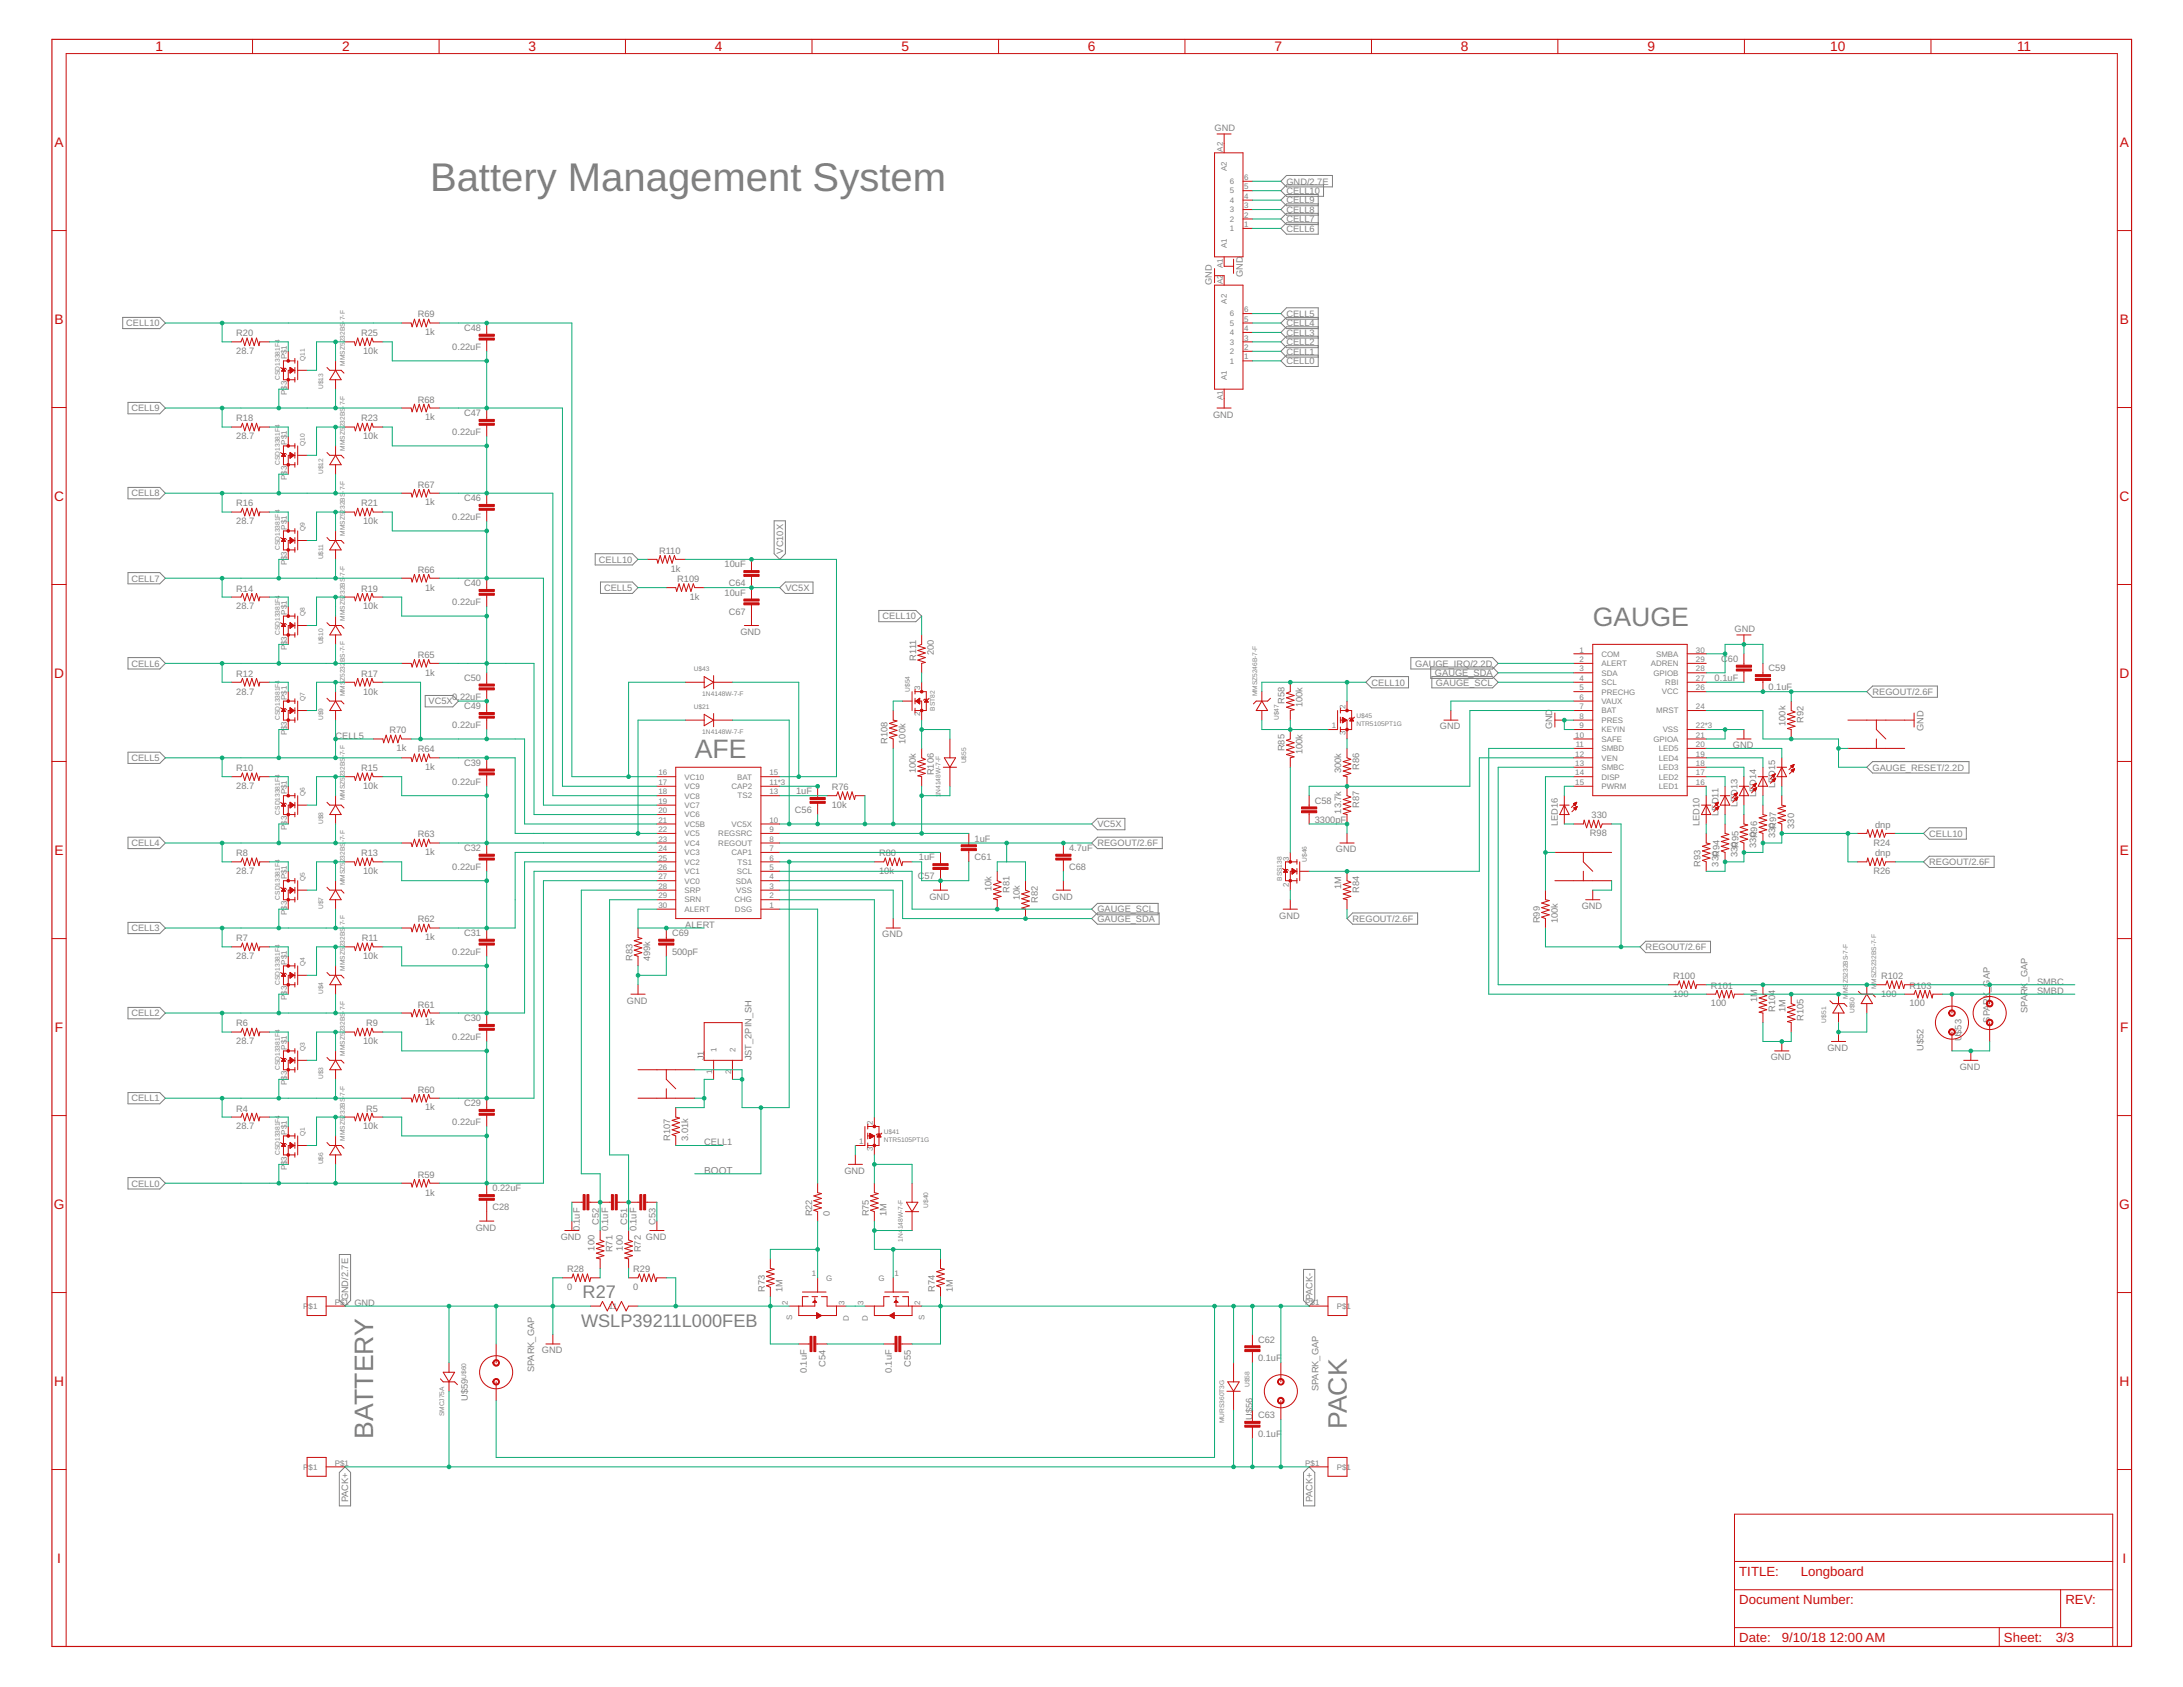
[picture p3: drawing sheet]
<svg xmlns="http://www.w3.org/2000/svg" width="279mm" height="216mm" viewBox="0 0 279 216" stroke-linecap="round" stroke-linejoin="round" font-family="sans-serif">
<defs><g id="words">
<text font-size="5.1" fill="#808080" x="55" y="24.4">Battery Management System</text>
<g font-size="3.4" fill="#808080">
<text x="203.9" y="80.1">GAUGE</text>
<text x="88.9" y="97">AFE</text>
<text x="47.8" y="184.1" transform="rotate(-90 47.8 184.1)">BATTERY</text>
<text x="172.4" y="182.9" transform="rotate(-90 172.4 182.9)">PACK</text>
</g>
<g font-size="2.3" fill="#808080">
<text x="74.6" y="166.2">R27</text>
<text x="74.4" y="169.8">WSLP39211L000FEB</text>
</g>
<g font-size="1.8" fill="#c90d0c">
<text x="19.9" y="6.6">1</text>
<text x="43.8" y="6.6">2</text>
<text x="67.6" y="6.6">3</text>
<text x="91.5" y="6.6">4</text>
<text x="115.4" y="6.6">5</text>
<text x="139.2" y="6.6">6</text>
<text x="163.1" y="6.6">7</text>
<text x="187" y="6.6">8</text>
<text x="210.8" y="6.6">9</text>
<text x="234.2" y="6.6">10</text>
<text x="258.2" y="6.6">11</text>
<text x="7" y="18.8">A</text>
<text x="271.3" y="18.8">A</text>
<text x="7" y="41.4">B</text>
<text x="271.3" y="41.4">B</text>
<text x="6.9" y="64.1">C</text>
<text x="271.3" y="64.1">C</text>
<text x="6.9" y="86.7">D</text>
<text x="271.3" y="86.7">D</text>
<text x="7" y="109.4">E</text>
<text x="271.3" y="109.4">E</text>
<text x="7" y="132">F</text>
<text x="271.4" y="132">F</text>
<text x="6.9" y="154.7">G</text>
<text x="271.2" y="154.7">G</text>
<text x="6.9" y="177.4">H</text>
<text x="271.3" y="177.4">H</text>
<text x="7.3" y="200">I</text>
<text x="271.7" y="200">I</text>
</g>
<g font-size="1.7" fill="#c90d0c">
<text x="222.6" y="201.6">TITLE:</text>
<text x="230.5" y="201.6">Longboard</text>
<text x="222.6" y="205.3">Document Number:</text>
<text x="264.3" y="205.3">REV:</text>
<text x="222.6" y="210.1">Date:</text>
<text x="228" y="210.1">9/10/18</text>
<text x="234.2" y="210.1">12:00 AM</text>
<text x="256.5" y="210.1">Sheet:</text>
<text x="263.1" y="210.1">3/3</text>
</g>
<text font-size="1.3" fill="#808080" x="90.1" y="150.2">BOOT</text>
<g font-size="1.2" fill="#808080">
<text x="155.5" y="16.8">GND</text>
<text x="164.7" y="23.6">GND/2.7E</text>
<text x="164.7" y="29.7">CELL6</text>
<text x="164.7" y="28.5">CELL7</text>
<text x="164.7" y="27.2">CELL8</text>
<text x="164.7" y="26">CELL9</text>
<text x="164.7" y="24.8">CELL10</text>
<text x="159.1" y="35.5" transform="rotate(-90 159.1 35.5)">GND</text>
<text x="16.2" y="41.8">CELL10</text>
<text x="53.5" y="40.6">R69</text>
<text x="155.1" y="36.5" transform="rotate(-90 155.1 36.5)">GND</text>
<text x="164.7" y="41.8">CELL4</text>
<text x="164.7" y="40.6">CELL5</text>
<text x="30.2" y="45.3">28.7</text>
<text x="30.2" y="43">R20</text>
<text x="46.2" y="43">R25</text>
<text x="46.5" y="45.3">10k</text>
<text x="54.4" y="42.9">1k</text>
<text x="57.9" y="44.8">0.22uF</text>
<text x="59.4" y="42.4">C48</text>
<text x="164.7" y="45.4">CELL1</text>
<text x="164.7" y="44.2">CELL2</text>
<text x="164.7" y="43">CELL3</text>
<text x="164.7" y="46.6">CELL0</text>
<text x="16.8" y="52.6">CELL9</text>
<text x="30.2" y="53.9">R18</text>
<text x="46.2" y="53.9">R23</text>
<text x="53.5" y="51.5">R68</text>
<text x="54.4" y="53.8">1k</text>
<text x="59.4" y="53.3">C47</text>
<text x="155.3" y="53.4">GND</text>
<text x="30.2" y="56.2">28.7</text>
<text x="46.5" y="56.2">10k</text>
<text x="57.9" y="55.7">0.22uF</text>
<text x="16.8" y="63.5">CELL8</text>
<text x="30.2" y="64.8">R16</text>
<text x="46.2" y="64.8">R21</text>
<text x="53.5" y="62.4">R67</text>
<text x="54.4" y="64.7">1k</text>
<text x="59.4" y="64.1">C46</text>
<text x="30.2" y="67.1">28.7</text>
<text x="46.5" y="67.1">10k</text>
<text x="57.9" y="66.6">0.22uF</text>
<text x="84.3" y="70.9">R110</text>
<text x="100.2" y="70.9" transform="rotate(-90 100.2 70.9)">VC10X</text>
<text x="16.8" y="74.4">CELL7</text>
<text x="30.2" y="78">28.7</text>
<text x="30.2" y="75.7">R14</text>
<text x="46.2" y="75.7">R19</text>
<text x="46.5" y="78">10k</text>
<text x="53.5" y="73.3">R66</text>
<text x="54.4" y="75.6">1k</text>
<text x="57.9" y="77.5">0.22uF</text>
<text x="59.4" y="75">C40</text>
<text x="76.7" y="72">CELL10</text>
<text x="77.3" y="75.6">CELL5</text>
<text x="85.9" y="73.2">1k</text>
<text x="86.7" y="74.5">R109</text>
<text x="88.3" y="76.8">1k</text>
<text x="92.7" y="72.6">10uF</text>
<text x="92.7" y="76.2">10uF</text>
<text x="93.3" y="75">C64</text>
<text x="100.5" y="75.6">VC5X</text>
<text x="93.3" y="78.7">C67</text>
<text x="94.8" y="81.3">GND</text>
<text x="113" y="79.3">CELL10</text>
<text x="119.5" y="83.8" transform="rotate(-90 119.5 83.8)">200</text>
<text x="222" y="80.9">GND</text>
<text x="16.8" y="85.3">CELL6</text>
<text x="30.2" y="88.9">28.7</text>
<text x="30.2" y="86.6">R12</text>
<text x="46.2" y="86.6">R17</text>
<text x="46.5" y="88.9">10k</text>
<text x="53.5" y="84.2">R65</text>
<text x="54.4" y="86.5">1k</text>
<text x="57.9" y="89.5">0.22uF</text>
<text x="59.4" y="87.1">C50</text>
<text x="117.2" y="84.5" transform="rotate(-90 117.2 84.5)">R111</text>
<text x="175.5" y="87.7">CELL10</text>
<text x="181.1" y="85.3">GAUGE_IRQ/2.2D</text>
<text x="183.7" y="86.5">GAUGE_SDA</text>
<text x="183.8" y="87.7">GAUGE_SCL</text>
<text x="219.5" y="87.1">0.1uF</text>
<text x="220.3" y="84.7">C60</text>
<text x="226.4" y="88.3">0.1uF</text>
<text x="226.4" y="85.9">C59</text>
<text x="239.7" y="88.9">REGOUT/2.6F</text>
<text x="42.9" y="94.6">CELL5</text>
<text x="49.8" y="93.9">R70</text>
<text x="54.9" y="90.2">VC5X</text>
<text x="57.9" y="93.2">0.22uF</text>
<text x="59.4" y="90.8">C49</text>
<text x="113.6" y="95.2" transform="rotate(-90 113.6 95.2)">R108</text>
<text x="115.9" y="95.2" transform="rotate(-90 115.9 95.2)">100k</text>
<text x="164.4" y="90.1" transform="rotate(-90 164.4 90.1)">R58</text>
<text x="166.7" y="90.5" transform="rotate(-90 166.7 90.5)">100k</text>
<text x="184.3" y="93.4">GND</text>
<text x="198.6" y="93.4" transform="rotate(-90 198.6 93.4)">GND</text>
<text x="221.8" y="95.8">GND</text>
<text x="228.5" y="92.9" transform="rotate(-90 228.5 92.9)">100k</text>
<text x="230.8" y="92.5" transform="rotate(-90 230.8 92.5)">R92</text>
<text x="246.2" y="93.6" transform="rotate(-90 246.2 93.6)">GND</text>
<text x="16.8" y="97.4">CELL5</text>
<text x="30.2" y="101">28.7</text>
<text x="30.2" y="98.7">R10</text>
<text x="46.2" y="98.7">R15</text>
<text x="46.5" y="101">10k</text>
<text x="50.8" y="96.1">1k</text>
<text x="53.5" y="96.3">R64</text>
<text x="54.4" y="98.6">1k</text>
<text x="57.9" y="100.4">0.22uF</text>
<text x="59.4" y="98">C39</text>
<text x="101.9" y="101.6">1uF</text>
<text x="106.5" y="101.1">R76</text>
<text x="117.2" y="98.9" transform="rotate(-90 117.2 98.9)">100k</text>
<text x="119.5" y="99.2" transform="rotate(-90 119.5 99.2)">R106</text>
<text x="164.4" y="96.1" transform="rotate(-90 164.4 96.1)">R85</text>
<text x="166.7" y="96.5" transform="rotate(-90 166.7 96.5)">100k</text>
<text x="171.7" y="98.9" transform="rotate(-90 171.7 98.9)">300k</text>
<text x="174" y="98.6" transform="rotate(-90 174 98.6)">R86</text>
<text x="227.2" y="100.9" transform="rotate(-90 227.2 100.9)">LED15</text>
<text x="239.7" y="98.6">GAUGE_RESET/2.2D</text>
<text x="53.5" y="107.2">R63</text>
<text x="101.7" y="104.1">C56</text>
<text x="106.5" y="103.4">10k</text>
<text x="124.7" y="107.7">1uF</text>
<text x="140.5" y="105.9">VC5X</text>
<text x="168.3" y="105.3">3300pF</text>
<text x="168.3" y="102.9">C58</text>
<text x="171.7" y="104.1" transform="rotate(-90 171.7 104.1)">13.7k</text>
<text x="174" y="103.4" transform="rotate(-90 174 103.4)">R87</text>
<text x="199.4" y="105.7" transform="rotate(-90 199.4 105.7)">LED16</text>
<text x="203.5" y="107">R98</text>
<text x="203.7" y="104.7">330</text>
<text x="217.5" y="105.7" transform="rotate(-90 217.5 105.7)">LED10</text>
<text x="219.9" y="104.4" transform="rotate(-90 219.9 104.4)">LED11</text>
<text x="222.4" y="103.3" transform="rotate(-90 222.4 103.3)">LED13</text>
<text x="224.8" y="102.1" transform="rotate(-90 224.8 102.1)">LED14</text>
<text x="224.8" y="107.2" transform="rotate(-90 224.8 107.2)">0</text>
<text x="227.2" y="107.3" transform="rotate(-90 227.2 107.3)">33R97</text>
<text x="227.2" y="106" transform="rotate(-90 227.2 106)">0</text>
<text x="229.6" y="106.1" transform="rotate(-90 229.6 106.1)">330</text>
<text x="240" y="105.9">dnp</text>
<text x="246.9" y="107.1">CELL10</text>
<text x="16.8" y="108.3">CELL4</text>
<text x="30.2" y="111.9">28.7</text>
<text x="30.2" y="109.6">R8</text>
<text x="46.2" y="109.6">R13</text>
<text x="46.5" y="111.9">10k</text>
<text x="54.4" y="109.5">1k</text>
<text x="57.9" y="111.3">0.22uF</text>
<text x="59.4" y="108.9">C32</text>
<text x="112.5" y="111.9">10k</text>
<text x="112.5" y="109.6">R80</text>
<text x="117.5" y="112.5">C</text>
<text x="117.6" y="110.1">1uF</text>
<text x="118.3" y="112.5">57</text>
<text x="124.7" y="110.1">C61</text>
<text x="136.8" y="108.9">4.7uF</text>
<text x="136.8" y="111.3">C68</text>
<text x="140.5" y="108.3">REGOUT/2.6F</text>
<text x="171" y="109.1">GND</text>
<text x="171.7" y="113.8" transform="rotate(-90 171.7 113.8)">1M</text>
<text x="217.7" y="110.9" transform="rotate(-90 217.7 110.9)">R93</text>
<text x="219.9" y="110.9" transform="rotate(-90 219.9 110.9)">33R94</text>
<text x="219.9" y="109.6" transform="rotate(-90 219.9 109.6)">0</text>
<text x="222.4" y="109.7" transform="rotate(-90 222.4 109.7)">33R95</text>
<text x="222.4" y="108.4" transform="rotate(-90 222.4 108.4)">0</text>
<text x="224.8" y="108.5" transform="rotate(-90 224.8 108.5)">33R96</text>
<text x="239.8" y="108.2">R24</text>
<text x="239.8" y="111.9">R26</text>
<text x="240" y="109.6">dnp</text>
<text x="246.9" y="110.7">REGOUT/2.6F</text>
<text x="16.8" y="119.2">CELL3</text>
<text x="53.5" y="118.1">R62</text>
<text x="59.4" y="119.8">C31</text>
<text x="86" y="119.8">C69</text>
<text x="87.7" y="118.8">ALERT</text>
<text x="112.9" y="120">GND</text>
<text x="119" y="115.1">GND</text>
<text x="126.9" y="114" transform="rotate(-90 126.9 114)">10k</text>
<text x="129.2" y="114.3" transform="rotate(-90 129.2 114.3)">R81</text>
<text x="130.5" y="115.2" transform="rotate(-90 130.5 115.2)">10k</text>
<text x="132.8" y="115.5" transform="rotate(-90 132.8 115.5)">R82</text>
<text x="134.7" y="115.1">GND</text>
<text x="140.5" y="118">GAUGE_SDA</text>
<text x="140.5" y="116.8">GAUGE_SCL</text>
<text x="163.7" y="117.6">GND</text>
<text x="173.1" y="118">REGOUT/2.6F</text>
<text x="174" y="114.3" transform="rotate(-90 174 114.3)">R84</text>
<text x="197.1" y="118.2" transform="rotate(-90 197.1 118.2)">R99</text>
<text x="199.4" y="118.2" transform="rotate(-90 199.4 118.2)">100k</text>
<text x="202.4" y="116.3">GND</text>
<text x="30.2" y="122.8">28.7</text>
<text x="30.2" y="120.5">R7</text>
<text x="46.3" y="120.5">R11</text>
<text x="46.5" y="122.8">10k</text>
<text x="54.4" y="120.3">1k</text>
<text x="57.9" y="122.2">0.22uF</text>
<text x="80.9" y="123" transform="rotate(-90 80.9 123)">R83</text>
<text x="83.2" y="123" transform="rotate(-90 83.2 123)">499k</text>
<text x="86" y="122.2">500pF</text>
<text x="210.6" y="121.6">REGOUT/2.6F</text>
<text x="214.1" y="125.3">R100</text>
<text x="240.8" y="125.3">R102</text>
<text x="259.5" y="125.7" transform="rotate(-90 259.5 125.7)">_GAP</text>
<text x="16.8" y="130.1">CELL2</text>
<text x="30.2" y="131.4">R6</text>
<text x="46.9" y="131.4">R9</text>
<text x="53.5" y="128.9">R61</text>
<text x="54.4" y="131.2">1k</text>
<text x="59.4" y="130.7">C30</text>
<text x="80.2" y="128.4">GND</text>
<text x="214.1" y="127.6">100</text>
<text x="219" y="128.8">100</text>
<text x="219" y="126.5">R101</text>
<text x="224.9" y="128.3" transform="rotate(-90 224.9 128.3)">1M</text>
<text x="227.2" y="129.5" transform="rotate(-90 227.2 129.5)">R104</text>
<text x="228.5" y="129.5" transform="rotate(-90 228.5 129.5)">1M</text>
<text x="230.8" y="130.7" transform="rotate(-90 230.8 130.7)">R105</text>
<text x="240.8" y="127.6">100</text>
<text x="244.4" y="128.8">100</text>
<text x="244.4" y="126.5">R103</text>
<text x="254.7" y="130.9" transform="rotate(-90 254.7 130.9)">SPARK</text>
<text x="254.7" y="126.9" transform="rotate(-90 254.7 126.9)">_GAP</text>
<text x="259.5" y="129.7" transform="rotate(-90 259.5 129.7)">SPARK</text>
<text x="260.7" y="126">SMBC</text>
<text x="260.7" y="127.2">SMBD</text>
<text x="30.2" y="133.6">28.7</text>
<text x="46.5" y="133.6">10k</text>
<text x="57.9" y="133.1">0.22uF</text>
<text x="90.1" y="135.7" transform="rotate(-90 90.1 135.7)">J1</text>
<text x="96.2" y="135.7" transform="rotate(-90 96.2 135.7)">JST_2PIN_SH</text>
<text x="226.6" y="135.7">GND</text>
<text x="233.9" y="134.5">GND</text>
<text x="246.2" y="134.5" transform="rotate(-90 246.2 134.5)">U$52</text>
<text x="250.8" y="136.9">GND</text>
<text x="251" y="133.3" transform="rotate(-90 251 133.3)">U$53</text>
<text x="16.8" y="141">CELL1</text>
<text x="30.2" y="142.2">R4</text>
<text x="46.9" y="142.2">R5</text>
<text x="53.5" y="139.8">R60</text>
<text x="54.4" y="142.1">1k</text>
<text x="57.9" y="144">0.22uF</text>
<text x="59.4" y="141.6">C29</text>
<text x="30.2" y="144.5">28.7</text>
<text x="46.5" y="144.5">10k</text>
<text x="85.8" y="146" transform="rotate(-90 85.8 146)">R107</text>
<text x="88.1" y="146" transform="rotate(-90 88.1 146)">3.01k</text>
<text x="90.1" y="146.6">CELL1</text>
<text x="16.8" y="151.9">CELL0</text>
<text x="53.5" y="150.7">R59</text>
<text x="54.4" y="153">1k</text>
<text x="63" y="152.5">0.22uF</text>
<text x="63" y="154.9">C28</text>
<text x="103.9" y="155.7" transform="rotate(-90 103.9 155.7)">R22</text>
<text x="106.2" y="155.7" transform="rotate(-90 106.2 155.7)">0</text>
<text x="108.1" y="150.2">GND</text>
<text x="111.2" y="155.7" transform="rotate(-90 111.2 155.7)">R75</text>
<text x="113.5" y="155.7" transform="rotate(-90 113.5 155.7)">1M</text>
<text x="60.9" y="157.5">GND</text>
<text x="71.8" y="158.7">GND</text>
<text x="74.2" y="157.6" transform="rotate(-90 74.2 157.6)">0.1uF</text>
<text x="76.1" y="160.1" transform="rotate(-90 76.1 160.1)">100</text>
<text x="76.6" y="156.8" transform="rotate(-90 76.6 156.8)">C52</text>
<text x="77.8" y="157.6" transform="rotate(-90 77.8 157.6)">0.1uF</text>
<text x="78.4" y="160.3" transform="rotate(-90 78.4 160.3)">R71</text>
<text x="79.7" y="160.1" transform="rotate(-90 79.7 160.1)">100</text>
<text x="80.3" y="156.8" transform="rotate(-90 80.3 156.8)">C51</text>
<text x="81.5" y="157.6" transform="rotate(-90 81.5 157.6)">0.1uF</text>
<text x="82" y="160.3" transform="rotate(-90 82 160.3)">R72</text>
<text x="82.7" y="158.7">GND</text>
<text x="83.9" y="156.8" transform="rotate(-90 83.9 156.8)">C53</text>
<text x="44.6" y="166.4" transform="rotate(-90 44.6 166.4)">GND/2.7E</text>
<text x="45.4" y="167.2">GND</text>
<text x="72.6" y="165.1">0</text>
<text x="72.6" y="162.8">R28</text>
<text x="81.1" y="165.1">0</text>
<text x="81.1" y="162.8">R29</text>
<text x="97.9" y="165.3" transform="rotate(-90 97.9 165.3)">R73</text>
<text x="100.2" y="165.3" transform="rotate(-90 100.2 165.3)">1M</text>
<text x="119.7" y="165.3" transform="rotate(-90 119.7 165.3)">R74</text>
<text x="121.9" y="165.3" transform="rotate(-90 121.9 165.3)">1M</text>
<text x="168" y="166.4" transform="rotate(-90 168 166.4)">PACK-</text>
<text x="69.4" y="173.2">GND</text>
<text x="161" y="171.8">C62</text>
<text x="59.9" y="179.3" transform="rotate(-90 59.9 179.3)">U$59</text>
<text x="68.3" y="175.6" transform="rotate(-90 68.3 175.6)">SPARK_GAP</text>
<text x="103.3" y="175.8" transform="rotate(-90 103.3 175.8)">0.1uF</text>
<text x="105.7" y="174.9" transform="rotate(-90 105.7 174.9)">C54</text>
<text x="114.1" y="175.8" transform="rotate(-90 114.1 175.8)">0.1uF</text>
<text x="116.6" y="174.9" transform="rotate(-90 116.6 174.9)">C55</text>
<text x="161" y="174.2">0.1uF</text>
<text x="168.8" y="178" transform="rotate(-90 168.8 178)">SPARK_GAP</text>
<text x="160.3" y="181.7" transform="rotate(-90 160.3 181.7)">U$56</text>
<text x="161" y="183.9">0.1uF</text>
<text x="161" y="181.5">C63</text>
<text x="44.6" y="192.3" transform="rotate(-90 44.6 192.3)">PACK+</text>
<text x="168" y="192.3" transform="rotate(-90 168 192.3)">PACK+</text>
</g>
<g font-size="1" fill="#808080">
<text x="156.5" y="19.4" transform="rotate(-90 156.5 19.4)">A2</text>
<text x="157" y="21.9" transform="rotate(-90 157 21.9)">A2</text>
<text x="157.4" y="23.5">6</text>
<text x="159.3" y="23">6</text>
<text x="157.4" y="29.6">1</text>
<text x="157.4" y="28.4">2</text>
<text x="157.4" y="27.2">3</text>
<text x="157.4" y="26">4</text>
<text x="157.4" y="24.8">5</text>
<text x="159.3" y="29.1">1</text>
<text x="159.3" y="27.9">2</text>
<text x="159.3" y="26.6">3</text>
<text x="159.3" y="25.4">4</text>
<text x="159.3" y="24.2">5</text>
<text x="156.5" y="34.3" transform="rotate(-90 156.5 34.3)">A1</text>
<text x="157" y="31.8" transform="rotate(-90 157 31.8)">A1</text>
<text x="156.5" y="36.3" transform="rotate(-90 156.5 36.3)">A2</text>
<text x="157" y="38.9" transform="rotate(-90 157 38.9)">A2</text>
<text x="157.4" y="41.7">5</text>
<text x="157.4" y="40.5">6</text>
<text x="159.3" y="41.2">5</text>
<text x="159.3" y="40">6</text>
<text x="36.7" y="46" transform="rotate(-90 36.7 46)">P$1</text>
<text x="157.4" y="46.5">1</text>
<text x="157.4" y="45.3">2</text>
<text x="157.4" y="44.1">3</text>
<text x="157.4" y="42.9">4</text>
<text x="159.3" y="46">1</text>
<text x="159.3" y="44.8">2</text>
<text x="159.3" y="43.6">3</text>
<text x="159.3" y="42.4">4</text>
<text x="36.7" y="50.6" transform="rotate(-90 36.7 50.6)">P$3</text>
<text x="156.5" y="51.2" transform="rotate(-90 156.5 51.2)">A1</text>
<text x="157" y="48.7" transform="rotate(-90 157 48.7)">A1</text>
<text x="36.7" y="56.9" transform="rotate(-90 36.7 56.9)">P$1</text>
<text x="36.7" y="61.5" transform="rotate(-90 36.7 61.5)">P$3</text>
<text x="36.7" y="67.8" transform="rotate(-90 36.7 67.8)">P$1</text>
<text x="36.7" y="72.3" transform="rotate(-90 36.7 72.3)">P$3</text>
<text x="36.7" y="83.2" transform="rotate(-90 36.7 83.2)">P$3</text>
<text x="36.7" y="78.7" transform="rotate(-90 36.7 78.7)">P$1</text>
<text x="202.2" y="83.5">1</text>
<text x="217.1" y="83.5">30</text>
<text x="36.7" y="89.6" transform="rotate(-90 36.7 89.6)">P$1</text>
<text x="117.8" y="88.4" transform="rotate(-90 117.8 88.4)">3</text>
<text x="202.2" y="84.7">2</text>
<text x="202.2" y="85.9">3</text>
<text x="202.2" y="87.1">4</text>
<text x="202.2" y="88.4">5</text>
<text x="202.2" y="89.6">6</text>
<text x="205" y="84">COM</text>
<text x="205" y="85.3">ALERT</text>
<text x="205" y="86.5">SDA</text>
<text x="205" y="87.7">SCL</text>
<text x="205" y="88.9">PRECHG</text>
<text x="211.3" y="85.2">ADREN</text>
<text x="211.6" y="86.5">GPIOB</text>
<text x="212" y="84">SMBA</text>
<text x="212.7" y="88.9">VCC</text>
<text x="213.1" y="87.7">RBI</text>
<text x="217.1" y="88.4">26</text>
<text x="217.1" y="87.1">27</text>
<text x="217.1" y="85.9">28</text>
<text x="217.1" y="84.7">29</text>
<text x="36.7" y="94.1" transform="rotate(-90 36.7 94.1)">P$3</text>
<text x="117.8" y="91.7" transform="rotate(-90 117.8 91.7)">2</text>
<text x="170.4" y="93.2">1</text>
<text x="172.2" y="94.1" transform="rotate(-90 172.2 94.1)">3</text>
<text x="172.2" y="90.8" transform="rotate(-90 172.2 90.8)">2</text>
<text x="201.6" y="94.4">10</text>
<text x="201.7" y="95.6">11</text>
<text x="202.2" y="90.8">7</text>
<text x="202.2" y="92">8</text>
<text x="202.2" y="93.2">9</text>
<text x="205" y="90.1">VAUX</text>
<text x="205" y="91.3">BAT</text>
<text x="205" y="92.5">PRES</text>
<text x="205" y="93.7">KEYIN</text>
<text x="205" y="94.9">SAFE</text>
<text x="211.6" y="94.9">GPIOA</text>
<text x="212" y="91.3">MRST</text>
<text x="212.8" y="93.7">VSS</text>
<text x="217.1" y="95.6">20</text>
<text x="217.1" y="94.4">21</text>
<text x="217.1" y="93.2">22*3</text>
<text x="217.1" y="90.8">24</text>
<text x="36.7" y="101.7" transform="rotate(-90 36.7 101.7)">P$1</text>
<text x="84.3" y="99.2">16</text>
<text x="84.3" y="100.4">17</text>
<text x="84.3" y="101.7">18</text>
<text x="87.6" y="99.8">VC10</text>
<text x="87.6" y="101">VC9</text>
<text x="93.6" y="101">CAP2</text>
<text x="94.4" y="99.8">BAT</text>
<text x="98.5" y="101.7">13</text>
<text x="98.5" y="100.4">11*3</text>
<text x="98.5" y="99.2">15</text>
<text x="201.6" y="96.8">12</text>
<text x="201.6" y="98">13</text>
<text x="201.6" y="99.2">14</text>
<text x="201.6" y="100.4">15</text>
<text x="205" y="96.1">SMBD</text>
<text x="205" y="97.4">VEN</text>
<text x="205" y="98.6">SMBC</text>
<text x="205" y="99.8">DISP</text>
<text x="205" y="101">PWRM</text>
<text x="212.3" y="101">LED1</text>
<text x="212.3" y="99.8">LED2</text>
<text x="212.3" y="98.6">LED3</text>
<text x="212.3" y="97.3">LED4</text>
<text x="212.3" y="96.1">LED5</text>
<text x="217.1" y="100.4">16</text>
<text x="217.1" y="99.2">17</text>
<text x="217.1" y="98">18</text>
<text x="217.1" y="96.8">19</text>
<text x="36.7" y="106.2" transform="rotate(-90 36.7 106.2)">P$3</text>
<text x="84.3" y="102.9">19</text>
<text x="84.3" y="104.1">20</text>
<text x="84.3" y="105.3">21</text>
<text x="84.3" y="106.5">22</text>
<text x="84.3" y="107.7">23</text>
<text x="87.6" y="102.2">VC8</text>
<text x="87.6" y="103.4">VC7</text>
<text x="87.6" y="104.6">VC6</text>
<text x="87.6" y="105.8">VC5B</text>
<text x="87.6" y="107">VC5</text>
<text x="91.9" y="107">REGSRC</text>
<text x="93.6" y="105.8">VC5X</text>
<text x="94.4" y="102.2">TS2</text>
<text x="98.5" y="107.7">8</text>
<text x="98.5" y="106.5">9</text>
<text x="98.5" y="105.3">10</text>
<text x="36.7" y="112.5" transform="rotate(-90 36.7 112.5)">P$1</text>
<text x="84.3" y="108.9">24</text>
<text x="84.3" y="110.1">25</text>
<text x="84.3" y="111.3">26</text>
<text x="84.3" y="112.5">27</text>
<text x="84.3" y="113.8">28</text>
<text x="87.6" y="108.2">VC4</text>
<text x="87.6" y="109.5">VC3</text>
<text x="87.6" y="110.7">VC2</text>
<text x="87.6" y="111.9">VC1</text>
<text x="87.6" y="113.1">VC0</text>
<text x="91.9" y="108.2">REGOUT</text>
<text x="93.6" y="109.4">CAP1</text>
<text x="94.2" y="113.1">SDA</text>
<text x="94.3" y="111.9">SCL</text>
<text x="94.4" y="110.7">TS1</text>
<text x="98.5" y="113.8">3</text>
<text x="98.5" y="112.5">4</text>
<text x="98.5" y="111.3">5</text>
<text x="98.5" y="110.1">6</text>
<text x="98.5" y="108.9">7</text>
<text x="165" y="113.5" transform="rotate(-90 165 113.5)">2</text>
<text x="165" y="110.1" transform="rotate(-90 165 110.1)">3</text>
<text x="36.7" y="117.1" transform="rotate(-90 36.7 117.1)">P$3</text>
<text x="84.3" y="115">29</text>
<text x="84.3" y="116.2">30</text>
<text x="87.6" y="114.3">SRP</text>
<text x="87.6" y="115.5">SRN</text>
<text x="87.6" y="116.7">ALERT</text>
<text x="94" y="115.5">CHG</text>
<text x="94.1" y="116.7">DSG</text>
<text x="94.2" y="114.3">VSS</text>
<text x="98.5" y="116.2">1</text>
<text x="98.5" y="115">2</text>
<text x="36.7" y="123.4" transform="rotate(-90 36.7 123.4)">P$1</text>
<text x="36.7" y="128" transform="rotate(-90 36.7 128)">P$3</text>
<text x="36.7" y="134.3" transform="rotate(-90 36.7 134.3)">P$1</text>
<text x="91.2" y="137.4" transform="rotate(-90 91.2 137.4)">1</text>
<text x="91.7" y="134.6" transform="rotate(-90 91.7 134.6)">1</text>
<text x="93.6" y="137.4" transform="rotate(-90 93.6 137.4)">2</text>
<text x="94.1" y="134.6" transform="rotate(-90 94.1 134.6)">2</text>
<text x="36.7" y="138.9" transform="rotate(-90 36.7 138.9)">P$3</text>
<text x="36.7" y="149.8" transform="rotate(-90 36.7 149.8)">P$3</text>
<text x="36.7" y="145.2" transform="rotate(-90 36.7 145.2)">P$1</text>
<text x="110" y="146.4">1</text>
<text x="111.7" y="147.3" transform="rotate(-90 111.7 147.3)">3</text>
<text x="111.7" y="144" transform="rotate(-90 111.7 144)">2</text>
<text x="38.8" y="167.5">P</text>
<text x="39.5" y="167.5">$1</text>
<text x="42.8" y="167">P$1</text>
<text x="77.9" y="167.5">11</text>
<text x="100.8" y="167" transform="rotate(-90 100.8 167)">2</text>
<text x="103.9" y="163.4">1</text>
<text x="105.8" y="163.9">G</text>
<text x="108.1" y="167" transform="rotate(-90 108.1 167)">3</text>
<text x="110.5" y="167" transform="rotate(-90 110.5 167)">3</text>
<text x="112.4" y="163.9">G</text>
<text x="114.5" y="163.4">1</text>
<text x="117.8" y="167" transform="rotate(-90 117.8 167)">2</text>
<text x="167.1" y="167">P$1</text>
<text x="171.1" y="167.5">P$1</text>
<text x="101.4" y="169" transform="rotate(-90 101.4 169)">S</text>
<text x="108.6" y="169" transform="rotate(-90 108.6 169)">D</text>
<text x="111.1" y="169" transform="rotate(-90 111.1 169)">D</text>
<text x="118.3" y="169" transform="rotate(-90 118.3 169)">S</text>
<text x="38.8" y="188.1">P</text>
<text x="39.5" y="188.1">$1</text>
<text x="42.8" y="187.6">P$1</text>
<text x="167.1" y="187.6">P$1</text>
<text x="171.1" y="188.1">P$1</text>
</g>
<g font-size=".8" fill="#808080">
<text x="44.2" y="41.3" transform="rotate(-90 44.2 41.3)">-7-F</text>
<text x="39" y="46.2" transform="rotate(-90 39 46.2)">Q11</text>
<text x="44.2" y="46.8" transform="rotate(-90 44.2 46.8)">MMSZ5232BS</text>
<text x="35.8" y="48.6" transform="rotate(-90 35.8 48.6)">CSD13381F4</text>
<text x="41.4" y="49.8" transform="rotate(-90 41.4 49.8)">U$13</text>
<text x="44.2" y="52.2" transform="rotate(-90 44.2 52.2)">-7-F</text>
<text x="35.8" y="59.5" transform="rotate(-90 35.8 59.5)">CSD13381F4</text>
<text x="39" y="57.1" transform="rotate(-90 39 57.1)">Q10</text>
<text x="44.2" y="57.7" transform="rotate(-90 44.2 57.7)">MMSZ5232BS</text>
<text x="41.4" y="60.7" transform="rotate(-90 41.4 60.7)">U$12</text>
<text x="44.2" y="63.1" transform="rotate(-90 44.2 63.1)">-7-F</text>
<text x="35.8" y="70.4" transform="rotate(-90 35.8 70.4)">CSD13381F4</text>
<text x="39" y="68" transform="rotate(-90 39 68)">Q9</text>
<text x="41.4" y="71.6" transform="rotate(-90 41.4 71.6)">U$11</text>
<text x="44.2" y="68.6" transform="rotate(-90 44.2 68.6)">MMSZ5232BS</text>
<text x="44.2" y="73.9" transform="rotate(-90 44.2 73.9)">-7-F</text>
<text x="35.8" y="81.3" transform="rotate(-90 35.8 81.3)">CSD13381F4</text>
<text x="39" y="78.8" transform="rotate(-90 39 78.8)">Q8</text>
<text x="41.4" y="82.5" transform="rotate(-90 41.4 82.5)">U$10</text>
<text x="44.2" y="79.4" transform="rotate(-90 44.2 79.4)">MMSZ5232BS</text>
<text x="39" y="89.7" transform="rotate(-90 39 89.7)">Q7</text>
<text x="44.2" y="89.1" transform="rotate(-90 44.2 89.1)">MMSZ5232</text>
<text x="44.2" y="84.8" transform="rotate(-90 44.2 84.8)">BS-7-F</text>
<text x="88.8" y="85.9">U$43</text>
<text x="89.9" y="89.1">1N4148W-7-F</text>
<text x="116.4" y="88.5" transform="rotate(-90 116.4 88.5)">U$54</text>
<text x="160.9" y="89.1" transform="rotate(-90 160.9 89.1)">MMSZ5246B-7-F</text>
<text x="35.8" y="92.1" transform="rotate(-90 35.8 92.1)">CSD13381F4</text>
<text x="41.4" y="92.1" transform="rotate(-90 41.4 92.1)">U$9</text>
<text x="88.8" y="90.7">U$21</text>
<text x="89.9" y="94">1N4148W-7-F</text>
<text x="119.6" y="90.9" transform="rotate(-90 119.6 90.9)">BST82</text>
<text x="163.7" y="92.1" transform="rotate(-90 163.7 92.1)">U$47</text>
<text x="173.6" y="92.9">NTR5105PT1G</text>
<text x="173.6" y="91.8">U$45</text>
<text x="39" y="101.8" transform="rotate(-90 39 101.8)">Q6</text>
<text x="44.2" y="96.9" transform="rotate(-90 44.2 96.9)">-7-F</text>
<text x="123.6" y="97.7" transform="rotate(-90 123.6 97.7)">U$55</text>
<text x="35.8" y="104.2" transform="rotate(-90 35.8 104.2)">CSD13381F4</text>
<text x="41.4" y="105.5" transform="rotate(-90 41.4 105.5)">U$8</text>
<text x="44.2" y="102.4" transform="rotate(-90 44.2 102.4)">MMSZ5232BS</text>
<text x="120.4" y="102" transform="rotate(-90 120.4 102)">1N4148W-7-F</text>
<text x="39" y="112.7" transform="rotate(-90 39 112.7)">Q5</text>
<text x="44.2" y="113.3" transform="rotate(-90 44.2 113.3)">MMSZ5232BS-7-F</text>
<text x="164.1" y="112.7" transform="rotate(-90 164.1 112.7)">BSS138</text>
<text x="167.3" y="110.3" transform="rotate(-90 167.3 110.3)">U$46</text>
<text x="35.8" y="115.1" transform="rotate(-90 35.8 115.1)">CSD13381F4</text>
<text x="41.4" y="116.3" transform="rotate(-90 41.4 116.3)">U$7</text>
<text x="44.2" y="118.7" transform="rotate(-90 44.2 118.7)">-7-F</text>
<text x="39" y="123.6" transform="rotate(-90 39 123.6)">Q4</text>
<text x="44.2" y="124.2" transform="rotate(-90 44.2 124.2)">MMSZ5232BS</text>
<text x="236.5" y="125.9" transform="rotate(-90 236.5 125.9)">Z5232BS-7-F</text>
<text x="35.8" y="126" transform="rotate(-90 35.8 126)">CSD13381F4</text>
<text x="41.4" y="127.2" transform="rotate(-90 41.4 127.2)">U$4</text>
<text x="44.2" y="129.6" transform="rotate(-90 44.2 129.6)">-7-F</text>
<text x="233.7" y="130.9" transform="rotate(-90 233.7 130.9)">U$51</text>
<text x="236.5" y="127.8" transform="rotate(-90 236.5 127.8)">M</text>
<text x="236.5" y="127.1" transform="rotate(-90 236.5 127.1)">MS</text>
<text x="237.4" y="129.7" transform="rotate(-90 237.4 129.7)">U$50</text>
<text x="240.1" y="126.6" transform="rotate(-90 240.1 126.6)">MMSZ5232BS-7-F</text>
<text x="35.8" y="136.9" transform="rotate(-90 35.8 136.9)">CSD13381F4</text>
<text x="39" y="134.5" transform="rotate(-90 39 134.5)">Q3</text>
<text x="44.2" y="135.1" transform="rotate(-90 44.2 135.1)">MMSZ5232BS</text>
<text x="41.4" y="138.1" transform="rotate(-90 41.4 138.1)">U$3</text>
<text x="44.2" y="140.5" transform="rotate(-90 44.2 140.5)">-7-F</text>
<text x="35.8" y="147.8" transform="rotate(-90 35.8 147.8)">CSD13381F4</text>
<text x="39" y="145.4" transform="rotate(-90 39 145.4)">Q1</text>
<text x="41.4" y="149" transform="rotate(-90 41.4 149)">U$6</text>
<text x="44.2" y="146" transform="rotate(-90 44.2 146)">MMSZ5232BS</text>
<text x="113.1" y="146.1">NTR5105PT1G</text>
<text x="113.1" y="145.1">U$41</text>
<text x="118.8" y="154.6" transform="rotate(-90 118.8 154.6)">U$40</text>
<text x="115.5" y="158.9" transform="rotate(-90 115.5 158.9)">1N4</text>
<text x="115.5" y="157.3" transform="rotate(-90 115.5 157.3)">148W-7-F</text>
<text x="59.6" y="176.5" transform="rotate(-90 59.6 176.5)">U$60</text>
<text x="159.9" y="177.5" transform="rotate(-90 159.9 177.5)">U$58</text>
<text x="56.9" y="181.3" transform="rotate(-90 56.9 181.3)">SMCJ75A</text>
<text x="156.7" y="182.1" transform="rotate(-90 156.7 182.1)">MURS360T3G</text>
</g>
</g></defs>
<g fill="none" stroke="#808080" stroke-width=".13">
<path d="M164.7 22.5h5.8v1.4h-5.8l-.8-.7zM164.7 23.7h4.7v1.4h-4.7l-.8-.7zM168.7 26.3h-4l-.8-.7 .8-.7h4v5.1h-4l-.8-.8 .8-.7h4M168.7 27.3h-4l-.8 .7 .8 .7h4M168.7 26.1h-4l-.8 .7 .8 .7h4M15.7 40.6h4.7l.8 .7-.8 .8h-4.7zM16.4 51.5h4l.8 .7-.8 .8h-4zM168.7 44.2h-4l-.8 .8 .8 .7h4M168.7 40.9h-4l-.8-.8 .8-.7h4v7.5h-4l-.8-.7 .8-.8h4M168.7 40.6h-4l-.8 .7 .8 .8h4M168.7 43h-4l-.8 .8 .8 .7h4M168.7 41.8h-4l-.8 .7 .8 .8h4"/>
<path d="M16.4 62.4h4l.8 .7-.8 .7h-4zM16.4 73.3h4l.8 .7-.8 .7h-4zM76.2 70.9h4.7l.8 .7-.8 .7h-4.7zM76.9 74.5h4l.8 .7-.8 .7h-4zM99.1 66.7h1.4v4.2l-.7 .7-.7-.7zM99.8 75.2l.7-.7h3.6v1.4h-3.6zM112.5 78.1h4.7l.8 .7-.8 .8h-4.7zM16.4 84.2h4l.8 .7-.8 .7h-4zM16.4 96.3h4l.8 .7-.8 .7h-4zM54.4 89h3.6l.7 .7-.7 .8h-3.6zM175.5 86.6h4.8v1.4h-4.8l-.7-.7zM180.6 84.2h10.4l.7 .7-.7 .7h-10.4z"/>
<path d="M183.1 85.4h7.9l.7 .7-.7 .7h-7.9zM183.3 86.6h7.7l.7 .7-.7 .7h-7.7zM238.9 88.5l.8-.7h8.3v1.4h-8.3zM238.9 98.2l.8-.7h12.3v1.4h-12.3zM16.4 107.1h4l.8 .8-.8 .7h-4zM16.4 118h4l.8 .8-.8 .7h-4zM139.7 107.9l.8-.8h8.3v1.5h-8.3zM139.7 105.5l.8-.8h3.5v1.5h-3.5zM139.7 117.6l.8-.8h7.9v1.5h-7.9zM139.7 116.4l.8-.8h7.7v1.5h-7.7zM172.4 117.6l.7-.8h8.3v1.5h-8.3zM246.2 110.3l.7-.7h8.3v1.4h-8.3z"/>
<path d="M246.2 106.7l.7-.8h4.8v1.5h-4.8zM16.4 139.8h4l.8 .7-.8 .8h-4zM16.4 128.9h4l.8 .7-.8 .8h-4zM209.9 121.2l.7-.7h8.3v1.4h-8.3zM16.4 150.7h4l.8 .7-.8 .8h-4zM43.4 160.5h1.5v5.9l-.7 .8-.8-.8zM166.8 162.5h1.5v3.9l-.7 .8-.8-.8zM44.2 187.7l.7 .7v4.3h-1.5v-4.3zM167.6 187.7l.7 .7v4.3h-1.5v-4.3z"/>
</g>
<g fill="none" stroke="#c90d0c" stroke-width=".13">
<path d="M32.3 5v1.9M56.2 5v1.9M80.1 5v1.9M103.9 5v1.9M127.8 5v1.9M151.7 5v1.9M155.4 19.6h3.7v13.3h-3.7zM155.8 17.1h1.8M156.7 17.1v2.5M175.5 5v1.9M199.4 5v1.9M223.3 5v1.9"/>
<path d="M247.1 5v1.9M6.6 29.5h1.9M155.4 35.3h1.3v1.2M155.4 36.5h3.7v13.3h-3.7zM155.4 34.4v1.8M156.7 32.9v1.2h1.2M157.9 33.2v1.8M159.1 29.2h1.2M159.1 28h1.2M159.1 26.8h1.2M159.1 25.6h1.2M159.1 24.4h1.2"/>
<path d="M159.1 23.2h1.2M271 29.5h1.8M6.6 52.2h1.9M29.6 54.7h1.2l.2-.5 .3 .9 .3-.9 .3 .9 .3-.9 .3 .9 .3-.9 .3 .9 .2-.4h1.2M29.6 43.8h1.2l.2-.5 .3 .9 .3-.9 .3 .9 .3-.9 .3 .9 .3-.9 .3 .9 .2-.4h1.2M35.9 57.9l.1 .1h.5l.2 .1M35.9 47l.1 .1h.5l.2 .2M36.1 58.4h.4M36.1 58.3h.4M36.1 47.4h.4M36.1 58.3h.3M36.1 47.4h.3"/>
<path d="M36.2 47.3h.2M36.2 58.2h.2M36.2 58.1h.2M36.2 47.2h.1M36.3 58.1h.1M36.3 47.2h.1M36.3 58l.2 .4h-.5zM36.3 47.1l.2 .4h-.5zM36.3 47.1v.1M36.9 45v1.2M36.9 55.9v1.2M37.1 47l.5 .4-.5 .4z"/>
<path d="M37.1 57.9l.5 .4-.5 .3zM37.1 58.4h.4M37.1 58.3h.4M37.1 58.3h.5M37.1 58.2h.4M37.1 58.1h.3M37.1 58.6h.1M37.1 58.5h.2M37.1 58.5h.3M37.1 58.4h.3M37.1 58h.2M37.1 58h.1"/>
<path d="M37.1 57.9h.1M37.1 47.1h.2M37.1 47.5h.4M37.1 47.4h.4M37.1 47.3h.5M37.1 47.3h.4M37.1 47.2h.3M37.1 47.7h.1M37.1 47.6h.2M37.1 47.6h.3M37.1 47.5h.3M37.1 47.1h.1"/>
<path d="M37.1 47v.1M37.7 45.9v.6M37.7 47v.8M37.7 48.3v.6M37.7 56.8v.6M37.7 57.9v.7M37.7 59.2v.6M37.7 47.4h-.8v2.4M37.7 58.3h-.8v2.4M37.7 46.2h-1.4v2.4h1.4M37.7 57.1h-1.4v2.4h1.4M38.1 46.2v2.4"/>
<path d="M38.1 57.1v2.4M38.1 58.3h1.2M38.1 47.4h1.2M41.8 57.9l.4 .4h1.5l.3 .3M41.8 47l.4 .4h1.5l.3 .4M42.9 46.2v1.2M42.9 48.6v1.2M42.9 57.1v1.2M42.9 59.5v1.2M42.9 58.3l.8 1.2h-1.5zM42.9 47.4l.8 1.2h-1.5zM44.2 54.7h1.2l.1 .4 .3-.9 .3 .9 .3-.9 .3 .9 .3-.9 .3 .9 .3-.9 .2 .5h1.2"/>
<path d="M44.2 43.8h1.2l.1 .4 .3-.9 .3 .9 .3-.9 .3 .9 .3-.9 .3 .9 .3-.9 .2 .5h1.2M51.4 52.2h1.2l.1 .5 .3-1 .3 1 .4-1 .3 1 .3-1 .2 1 .4-1 .1 .5h1.2M51.4 41.3h1.2l.1 .5 .3-.9 .3 .9 .4-.9 .3 .9 .3-.9 .2 .9 .4-.9 .1 .4h1.2M62.3 41.3v1.5M62.3 43.5v1.5M62.3 52.2v1.5M62.3 54.4v1.5M155.8 52.2h1.8M156.7 49.8v2.4M159.1 41.3h1.2M159.1 43.8h1.2M159.1 46.2h1.2"/>
<path d="M159.1 45h1.2M159.1 42.5h1.2M159.1 40.1h1.2M271 52.2h1.8M6.6 74.8h1.9M29.6 76.4h1.2l.2-.5 .3 1 .3-1 .3 1 .3-1 .3 1 .3-1 .3 1 .2-.5h1.2M29.6 65.5h1.2l.2-.5 .3 1 .3-1 .3 1 .3-1 .3 1 .3-1 .3 1 .2-.5h1.2M35.9 79.7l.1 .1h.5l.2 .1M35.9 68.8l.1 .1h.5l.2 .1M36.1 69.2h.4M36.1 69.2h.3M36.2 69.1h.2"/>
<path d="M36.2 80h.2M36.2 79.9h.2M36.2 69h.2M36.2 79.9h.1M36.2 69h.1M36.3 79.9h.1M36.3 69h.1M36.3 79.8l.2 .4h-.5zM36.3 68.9l.2 .4h-.5zM36.9 66.7v1.2M36.9 77.6v1.2M37.1 68.8l.5 .4-.5 .3z"/>
<path d="M37.1 79.7l.5 .4-.5 .3zM37.1 79.8h.2M37.1 80h.4M37.1 79.9h.4M37.1 79.9h.3M37.1 79.7h.1M37.1 68.9h.2M37.1 69.3h.4M37.1 69.2h.4M37.1 69.2h.5M37.1 69.1h.4M37.1 69h.3"/>
<path d="M37.1 69h.2M37.1 69.5h.1M37.1 69.4h.1M37.1 69.4h.2M37.1 69.4h.3M37.1 69.3h.3M37.1 68.9h.1M37.1 68.8h.1M37.7 78.8h-1.4v2.5h1.4M37.7 67.6v.7M37.7 68.8v.7M37.7 70.1v.6"/>
<path d="M37.7 78.5v.6M37.7 79.7v.7M37.7 69.2h-.8v2.4M37.7 67.9h-1.4v2.5h1.4M38.1 67.9v2.5M38.1 78.8v2.5M38.1 69.2h1.2M41.8 79.7l.4 .4h1.5l.3 .3M41.8 68.8l.4 .4h1.5l.3 .3M42.9 67.9v1.3M42.9 70.4v1.2M42.9 78.8v1.3"/>
<path d="M42.9 69.2l.8 1.2h-1.5zM44.2 76.4h1.2l.1 .5 .3-1 .3 1 .3-1 .3 1 .3-1 .3 1 .3-1 .2 .5h1.2M44.2 65.5h1.2l.1 .5 .3-1 .3 1 .3-1 .3 1 .3-1 .3 1 .3-1 .2 .5h1.2M51.4 74h1.2l.1 .5 .3-1 .3 1 .4-1 .3 1 .3-1 .2 1 .4-1 .1 .5h1.2M51.4 63.1h1.2l.1 .5 .3-1 .3 1 .4-1 .3 1 .3-1 .2 1 .4-1 .1 .5h1.2M62.3 63.1v1.5M62.3 65.3v1.4M62.3 74v1.5M62.3 76.2v1.4M82.9 71.6h1.2l.1 .5 .3-1 .3 1 .3-1 .3 1 .3-1 .3 1 .3-1 .2 .5h1.2M85.3 75.2h1.2l.1 .5 .3-1 .3 1 .3-1 .3 1 .3-1 .3 1 .3-1 .2 .5h1.2M96.2 71.6v1.4"/>
<path d="M96.2 73.8v2.9M96.2 77.4v2.7M271 74.8h1.8M6.6 97.5h1.9M29.6 99.4h1.2l.2-.5 .3 1 .3-1 .3 1 .3-1 .3 1 .3-1 .3 1 .2-.5h1.2M29.6 87.3h1.2l.2-.5 .3 1 .3-1 .3 1 .3-1 .3 1 .3-1 .3 1 .2-.5h1.2M35.9 90.6l.1 .1h.5l.2 .1M36.1 80.1h.4M36.1 91h.4M36.1 90.9h.3M36.2 90.9h.2M36.2 90.8h.2"/>
<path d="M36.2 90.8h.1M36.3 90.7l.2 .4h-.5zM36.9 88.5v1.2M37.1 90.6l.5 .3-.5 .4zM37.1 90.7h.2M37.1 91.1h.4M37.1 91h.4M37.1 91h.5M37.1 90.9h.4M37.1 90.8h.4M37.1 90.8h.3M37.1 91.3h.1"/>
<path d="M37.1 91.2h.1M37.1 91.2h.2M37.1 91.1h.3M37.1 90.6h.1M37.1 80.2h.3M37.1 80.1h.4M37.1 80h.5M37.1 80.4h.1M37.1 80.3h.1M37.1 80.3h.2M37.6 80.1h-.5M37.7 89.7h-1.4v2.5h1.4"/>
<path d="M37.7 90.9h-.8v2.5M37.7 80.1h-.8v2.4M37.7 81v.6M37.7 89.4v.6M37.7 90.6v.7M37.7 91.8v.7M38.1 90.9h1.2M38.1 80.1h1.2M38.1 89.7v2.5M41.8 89.4l.4 .3h1.5l.3 .4M42.9 89.7l.8 1.2h-1.5zM42.9 80.1l.8 1.2h-1.5z"/>
<path d="M42.9 81.3v1.2M42.9 88.5v1.2M42.9 90.9v1.3M44.2 99.4h1.2l.1 .5 .3-1 .3 1 .3-1 .3 1 .3-1 .3 1 .3-1 .2 .5h1.2M44.2 87.3h1.2l.1 .5 .3-1 .3 1 .3-1 .3 1 .3-1 .3 1 .3-1 .2 .5h1.2M47.8 94.6h1.2l.1 .5 .3-1 .3 1 .3-1 .3 1 .3-1 .3 1 .3-1 .2 .5h1.2M51.4 97h1.2l.1 .5 .3-1 .3 1 .4-1 .3 1 .3-1 .2 1 .4-1 .1 .5h1.2M51.4 84.9h1.2l.1 .5 .3-1 .3 1 .4-1 .3 1 .3-1 .2 1 .4-1 .1 .5h1.2M62.3 86.1v1.4M62.3 88.3v2.9M62.3 91.9v1.5M62.3 97v1.4"/>
<path d="M62.3 99.2v1.4M84.1 99.4h2.4M86.5 98.2h10.9v19.4h-10.9zM87.7 92.2h2.4M87.7 87.3h2.4M90.1 86.6l1.2 .7-1.2 .7zM90.1 91.4l1.2 .8-1.2 .7zM91.3 92.2h2.4M91.3 86.5v1.7M91.3 91.3v1.7M91.3 87.3h2.4M95.3 80.1h1.8"/>
<path d="M97.4 99.4h2.4M114.3 90.9v1.3l.5 .1-1 .3 1 .3-1 .3 1 .3-1 .3 1 .3-1 .3 .5 .2v1.2M115.5 89.7h1.2M116.7 88.5v2.4M117.1 88.5h1.5v2.4h-1.5M117.1 89.7h.9v2.5M117.1 88.2v.6M117.1 89.4v.7M117.1 90.6v.6M117.2 89.7h.5M117.3 89.8h.4M117.3 89.7h.4"/>
<path d="M117.4 89.6h.3M117.4 89.9h.3M117.5 89.9h.2M117.5 89.5h.2M117.6 90h.1M117.6 89.5h.1M117.7 90.1h.1M117.7 89.4l-.5 .3 .5 .4M117.7 89.4v.7M117.7 89.4h-.1M118 81.3v1.2l-.5 .2 .9 .3-.9 .2 .9 .4-.9 .3 .9 .3-.9 .3 .9 .3-.4 .1v1.2M118 87.3v1.2"/>
<path d="M118 95.8v1.2l.4 .2-.9 .3 .9 .3-.9 .3 .9 .3-.9 .3 .9 .3-.9 .3 .5 .1v1.2M118.3 89.8h.5M118.4 89.8h.3M118.4 89.7h.3M118.5 89.6h.1M118.6 89.5l.2 .4h-.5zM118.6 89.5h-.1M118.9 89.4l-.1 .1h-.5l-.1 .1M120.7 98.2h1.7M120.9 97h1.4l-.7 1.2zM121.6 94.6v2.4M121.6 98.2v2.4"/>
<path d="M161.5 89.7l.7 1.2h-1.4zM161.5 88.5v1.2M161.5 90.9v1.3M162.6 89.4l-.4 .3h-1.4l-.4 .4M165.1 87.3v1.2l-.4 .2 .9 .3-.9 .3 .9 .3-.9 .3 .9 .3-.9 .3 .9 .3-.5 .1v1.3M165.1 93.4v1.2l-.4 .1 .9 .4-.9 .3 .9 .3-.9 .3 .9 .3-.9 .3 .9 .3-.5 .1v1.2M171.2 90.9v2.5h-1.2M171.6 92.2h.8v2.4M171.6 90.9h1.4v2.5h-1.4M171.6 90.6v.6M171.6 91.8v.7M171.6 93v.7"/>
<path d="M171.8 91.9h.2M171.8 92.3h.4M171.8 92.2h.4M171.8 92.2h.5M171.8 92.1h.5M171.8 92.1h.4M171.8 92h.4M171.8 92h.3M171.8 91.8l.6 .4-.6 .3M171.8 91.8v.7M171.8 92.5h.1M171.8 92.4h.1"/>
<path d="M171.8 92.4h.2M171.8 92.3h.3M171.8 91.9h.1M171.8 91.8h.1M172.4 95.8v1.2l.5 .2-1 .3 1 .3-1 .3 1 .3-1 .3 1 .3-1 .3 .5 .1v2.4l.5 .2-1 .3 1 .3-1 .3 1 .3-1 .3 1 .3-1 .3 .5 .1v1.3M172.4 89.7v1.2M172.8 92.2h.4M172.9 92.1h.2M172.9 92h.2M173 92h.1M173 91.9h.1M173 91.9l.2 .4h-.4z"/>
<path d="M173.4 91.8l-.2 .1h-.4l-.2 .1M184.8 92.2h1.8M185.7 90.9v1.3M199 92.2h1.2M199 91.2v1.8M201.4 99.4h2.5M201.4 98.2h2.5M201.4 97h2.5M201.4 84.9h2.5M201.4 94.6h2.5M201.4 92.2h2.5M201.4 87.3h2.5"/>
<path d="M201.4 83.7h2.5M201.4 86.1h2.5M201.4 88.5h2.5M201.4 89.7h2.5M201.4 90.9h2.5M201.4 93.4h2.5M201.4 95.8h2.5M203.9 82.5h12v19.3h-12zM215.9 99.4h2.5M215.9 98.2h2.5M215.9 97h2.5M215.9 84.9h2.5"/>
<path d="M215.9 94.6h2.5M215.9 87.3h2.5M215.9 83.7h2.5M215.9 86.1h2.5M215.9 88.5h2.5M215.9 90.9h2.5M215.9 93.4h2.5M215.9 95.8h2.5M222.3 94.6h1.8M222.3 81.3h1.8M223.2 81.3v1.2M223.2 83.7v1.4"/>
<path d="M223.2 85.9v1.4M223.2 93.4v1.2M223.2 99.4v3.6M225 99.4h1.2M225.6 99.4l.6 1.2h-1.2zM225.6 84.9v1.4M225.6 87.1v1.4M225.6 98.2v3.6M226.8 99.3h.3M226.8 99.2h.3M226.8 99.8l.5-.2-.2 .4zM226.9 99.3h.2"/>
<path d="M226.9 99.2h.2M226.9 99.8h.3M226.9 99.4h.2M226.9 99.9h.2M227 99.9h.1M227 99.4h.1M227 99.7h.2M227 99.1h.2M227 99.5h.1M227.1 100h.1M227.1 99.7h.1M227.1 99.1h.1"/>
<path d="M227.2 99.6h.1M227.2 99.1h.1M227.2 99l-.7 .7M227.2 99.8h-.3M227.2 99l-.2 .5M227.2 99l-.4 .2 .2 .3M227.3 99.6l-.7 .6M227.4 98.2h1.3M228 98.2l.7 1.2h-1.3zM228 97v3.6M229.2 98l.4-.2-.2 .5zM229.2 98h.3"/>
<path d="M229.3 89.7v1.2l.4 .2-.9 .3 .9 .3-.9 .3 .9 .3-.9 .3 .9 .3-.9 .3 .5 .2v1.2M229.3 98.6l.4-.2-.2 .4zM229.3 98.6h.3M229.3 98.1h.2M229.3 98h.3M229.3 98.5h.3M229.4 98.2h.1M229.4 98.7h.2M229.4 98.7h.1M229.4 98.5h.2M229.4 97.9h.2M229.5 98.8h.1"/>
<path d="M229.5 98.4h.2M229.5 97.9h.1M229.6 97.8l-.6 .7M229.6 98.4h.1M229.7 98.4l-.7 .6M236.5 92.2h8.5M236.5 95.8h7.3M240.2 92.2v1.2l1.2 1.2M240.2 94.6v1.2M245 91.2v1.8M271 97.5h1.8M29.6 110.3h1.2l.2-.5 .3 1 .3-1 .3 1 .3-1 .3 1 .3-1 .3 1 .2-.5h1.2"/>
<path d="M35.9 102.7l.1 .1h.5l.2 .1M35.9 113.6l.1 .1h.5l.2 .1M36.1 114h.4M36.1 103.1h.4M36.1 113.9h.3M36.1 103h.3M36.2 113.9h.2M36.2 103h.2M36.2 102.9h.2M36.2 113.8h.2M36.2 102.9h.1M36.2 113.7h.1"/>
<path d="M36.3 102.8h.1M36.3 113.7h.1M36.3 113.7l.2 .3h-.5zM36.3 102.8l.2 .4h-.5zM36.9 100.6v1.2M36.9 111.5v1.2M37.1 103.4h.1M37.1 103.3h.1M37.1 103.3h.2M37.1 103.1h.5M37.1 103h.4M37.1 102.9h.4"/>
<path d="M37.1 102.9h.3M37.1 102.8h.3M37.1 102.8h.2M37.1 102.7h.1M37.1 102.7l.5 .3-.5 .4zM37.1 113.6l.5 .3-.5 .4zM37.1 113.7h.2M37.1 114.3h.1M37.1 114h.4M37.1 114h.5M37.1 113.9h.4M37.1 113.8h.4"/>
<path d="M37.1 113.8h.3M37.1 113.7h.3M37.1 114.2h.2M37.1 114.1h.3M37.1 113.6h.1M37.1 103.1h.4M37.1 103.2h.3M37.7 112.7h-1.4v2.4h1.4M37.7 113.9h-.8v2.5M37.7 101.8h-1.4v2.4h1.4M37.7 103h-.8v2.5M37.7 101.5v.6"/>
<path d="M37.7 102.7v.7M37.7 103.9v.6M37.7 112.4v.6M37.7 113.6v.7M37.7 114.8v.6M38.1 113.9h1.2M38.1 103h1.2M38.1 101.8v2.4M38.1 112.7v2.4M41.8 113.6l.4 .3h1.5l.3 .4M41.8 102.7l.4 .3h1.5l.3 .4M42.9 113.9l.8 1.2h-1.5z"/>
<path d="M42.9 103l.8 1.2h-1.5zM42.9 101.8v1.2M42.9 104.2v1.3M42.9 112.7v1.2M42.9 115.1v1.3M44.2 110.3h1.2l.1 .5 .3-1 .3 1 .3-1 .3 1 .3-1 .3 1 .3-1 .2 .5h1.2M51.4 107.9h1.2l.1 .5 .3-1 .3 1 .4-1 .3 1 .3-1 .2 1 .4-1 .1 .5h1.2M51.4 118.8h1.2l.1 .5 .3-1 .3 1 .4-1 .3 1 .3-1 .2 1 .4-1 .1 .5h1.2M62.3 107.9v1.4M62.3 110v1.5M62.3 118.8v1.4M81.7 118.8v1.2l.4 .1-.9 .3 .9 .3-.9 .3 .9 .3-.9 .3 .9 .3-.9 .3 .5 .2v1.2"/>
<path d="M84.1 116.4h2.4M84.1 115.1h2.4M84.1 113.9h2.4M84.1 112.7h2.4M84.1 111.5h2.4M84.1 110.3h2.4M84.1 109.1h2.4M84.1 107.9h2.4M84.1 106.7h2.4M84.1 105.5h2.4M84.1 101.8h2.4M84.1 100.6h2.4"/>
<path d="M84.1 103h2.4M84.1 104.2h2.4M85.3 118.8v1.4M97.4 116.4h2.4M97.4 115.1h2.4M97.4 113.9h2.4M97.4 112.7h2.4M97.4 111.5h2.4M97.4 110.3h2.4M97.4 109.1h2.4M97.4 107.9h2.4M97.4 106.7h2.4"/>
<path d="M97.4 105.5h2.4M97.4 101.8h2.4M97.4 100.6h2.4M104.6 100.6v1.5M104.6 102.8v1.4M105.9 101.8h1.2l.2-.5 .2 1 .3-1 .4 1 .3-1 .3 1 .3-1 .3 1 .1-.5h1.2M111.9 110.3h1.2l.2-.5 .3 1 .3-1 .3 1 .3-1 .3 1 .3-1 .3 1 .1-.5h1.2M113.4 118.8h1.8M114.3 117.6v1.2M119.5 113.9h1.8M120.4 109.1v1.4M120.4 111.3v2.6"/>
<path d="M124 106.7v1.4M124 108.8v1.5M127.6 111.5v1.2l.5 .2-1 .3 1 .3-1 .3 1 .3-1 .3 1 .3-1 .3 .5 .1v1.3M131.3 112.7v1.2l.4 .2-.9 .3 .9 .3-.9 .3 .9 .3-.9 .3 .9 .3-.9 .3 .5 .2v1.2M135.2 113.9h1.8M136.1 107.9v1.4M136.1 110v1.5M136.1 112.7v1.2M164.2 111.1l.1 .2h.5l.1 .1M164.2 116.4h1.9M164.3 111.6h.4M164.3 111.5h.4"/>
<path d="M164.4 111.5h.3M164.4 111.4h.2M164.5 111.4h.1M164.5 111.3h.1M164.5 111.3l.3 .3h-.5zM165.1 109.1v1.2M165.1 115.1v1.3M165.4 111.3h.1M165.4 111.6h.3M165.4 111.6h.4M165.4 111.5h.4M165.4 111.4h.4"/>
<path d="M165.4 111.4h.3M165.4 111.3h.2M165.4 111.1l.5 .4-.5 .4zM165.4 111.8h.1M165.4 111.7h.2M165.4 111.2h.1M166 110.3h-1.5v2.4h1.5M166 111.5h-.9v2.4M166 110v.6M166 111.1v.8M166 112.4v.6M166.3 111.5h1.3"/>
<path d="M166.3 110.3v2.4M167.6 101.8v1.5M167.6 104v1.5M171.5 107.9h1.8M172.4 106.7v1.2M172.4 111.5v1.2l.5 .2-1 .3 1 .3-1 .3 1 .3-1 .3 1 .3-1 .3 .5 .1v1.3M197.8 113.9v1.2l.5 .2-1 .3 1 .3-1 .3 1 .3-1 .3 1 .3-1 .3 .5 .2v1.2M199 112.7h7.3M199 109.1h7.3M199.6 103h1.2M200.2 103l.6 1.2h-1.2zM200.2 101.8v3.7"/>
<path d="M201.4 102.8h.3M201.4 102.8l.2 .3M201.4 102.9h.3M201.4 105.5h1.2l.2-.5 .3 .9 .3-.9 .3 .9 .3-.9 .3 .9 .3-.9 .3 .9 .2-.4h1.2M201.4 100.6h2.5M201.5 103.4h.3M201.5 103h.2M201.5 102.8h.2M201.5 103.5h.3M201.5 103.5h.2M201.6 103.5h.1M201.6 103.3h.2"/>
<path d="M201.6 103.1h.1M201.6 102.8h.2M201.6 103.6h.1M201.7 103.6h.1M201.7 103.3h.1M201.7 102.7h.1M201.8 103.3h.1M201.8 102.7h.1M201.8 102.7l-.7 .6M201.8 102.7l-.2 .4M201.8 102.7l-.4 .1M201.8 103.2l-.6 .7"/>
<path d="M201.8 103.2l-.1 .5M201.8 103.2l-.4 .2 .3 .3M201.8 103.2l.1 .1M202.6 109.1v1.2l1.3 1.2M202.6 111.5v1.2M202.9 115.1h1.9M203.9 113.9v1.2M215.9 100.6h2.5M217.8 103h1.2M218.4 103l.6 1.2h-1.2zM218.4 101.8v3.7M218.4 106.7v1.2l.5 .1-1 .3 1 .3-1 .3 1 .3-1 .3 1 .3-1 .3 .5 .2v1.2"/>
<path d="M219.5 102.8l.3 .3M219.5 102.8h.4M219.6 102.9h.3M219.6 103.4l.2 .3M219.6 103.4h.3M219.6 102.9h.2M219.6 102.8h.3M219.6 103.5h.3M219.6 103h.2M219.7 103h.1M219.7 103.5h.2M219.7 103.3h.2"/>
<path d="M219.7 103.1h.1M219.7 102.8h.2M219.8 103.1h.1M219.8 103.6h.1M219.8 103.3h.2M219.8 102.7h.1M219.9 103.3h.1M219.9 102.7h.1M219.9 102.7l-.6 .6M219.9 102.7l-.1 .4M219.9 102.7l-.4 .1M220 103.2l-.7 .7"/>
<path d="M220 103.2l-.2 .5M220 103.2l-.4 .2M220 103.2v.1M220.2 101.8h1.2M220.8 101.8l.6 1.2h-1.2zM220.8 100.6v3.6M220.8 105.5v1.2l.5 .1-1 .3 1 .3-1 .3 1 .3-1 .3 1 .3-1 .3 .5 .2v1.2M221.9 101.6l.5-.1-.2 .4zM222 101.7h.3M222 101.6h.3M222 102.2l.4-.2-.2 .4zM222 101.7h.2"/>
<path d="M222 102.2h.3M222.1 102.3h.2M222.1 102.2h.3M222.1 101.8h.1M222.1 101.6h.2M222.2 102.4h.1M222.2 102.1h.2M222.2 101.9h.1M222.3 102.1h.1M222.4 101.5l-.7 .6M222.4 102h.1M222.4 101.5h-.2"/>
<path d="M222.4 102l-.6 .7M222.6 100.6h1.2M223.2 100.6l.6 1.2h-1.2zM223.2 104.2v1.3l.5 .1-1 .3 1 .3-1 .3 1 .3-1 .3 1 .3-1 .3 .5 .2v1.2M224.4 100.4h.3M224.4 100.5h.3M224.5 101h.2M224.5 100.5h.2M224.5 100.6h.1M224.5 101.1h.2M224.5 100.4h.2M224.6 101.1h.1"/>
<path d="M224.6 100.6h.1M224.6 101.2h.1M224.6 100.9h.2M224.6 100.3h.1M224.7 101.2h.1M224.7 100.9h.1M224.7 100.3h.1M224.8 100.2l-.7 .7M224.8 100.9l-.4 .1M224.8 100.2l-.2 .5-.2-.3M224.8 100.2l-.4 .2M224.8 100.8h.1"/>
<path d="M224.8 100.8l-.6 .7M224.8 100.8l-.1 .4M224.8 100.8l-.4 .2 .3 .2M225.6 103v1.2l.5 .2-1 .3 1 .3-1 .3 1 .3-1 .3 1 .3-1 .3 .5 .2v1.2M228 101.8v1.2l.5 .2-.9 .3 .9 .3-.9 .3 .9 .3-.9 .3 .9 .3-.9 .3 .4 .2v1.2M237.7 110.3h1.2l.2-.5 .3 1 .3-1 .3 1 .3-1 .3 1 .3-1 .3 1 .2-.5h1.2M237.7 106.7h1.2l.2-.5 .3 .9 .3-.9 .3 .9 .3-.9 .3 .9 .3-.9 .3 .9 .2-.4h1.2M6.6 120.1h1.9M29.6 132.1h1.2l.2-.5 .3 1 .3-1 .3 1 .3-1 .3 1 .3-1 .3 1 .2-.5h1.2M29.6 121.2h1.2l.2-.5 .3 1 .3-1 .3 1 .3-1 .3 1 .3-1 .3 1 .2-.5h1.2M35.9 135.3l.1 .2h.5l.2 .1M35.9 124.5l.1 .1h.5l.2 .1"/>
<path d="M36 135.8h.5M36.1 124.9h.4M36.1 135.8h.4M36.1 135.7h.4M36.1 124.8h.3M36.1 135.7h.3M36.2 124.8h.2M36.2 135.7h.2M36.2 124.7h.2M36.2 135.6h.2M36.2 135.5h.1M36.2 124.7h.1"/>
<path d="M36.3 124.6h.1M36.3 135.5l.2 .3h-.5zM36.3 124.6l.2 .3h-.5zM36.9 122.4v1.2M36.9 133.3v1.2M37.1 124.5v.7M37.1 135.3v.8M37.1 135.5h.2M37.1 135.8h.4M37.1 135.7h.5M37.1 135.7h.4M37.1 135.6h.4"/>
<path d="M37.1 135.6h.3M37.1 135.5h.3M37.1 135.3l.5 .4-.5 .4M37.1 136.1h.1M37.1 136h.1M37.1 136h.2M37.1 135.9h.2M37.1 135.9h.3M37.1 135.8h.3M37.1 135.4h.2M37.1 135.4h.1M37.1 124.9h.3"/>
<path d="M37.1 124.9h.4M37.1 124.8h.5M37.1 124.7h.4M37.1 124.7h.3M37.1 124.6h.3M37.1 124.6h.2M37.1 124.5l.5 .3-.5 .4M37.1 125.2h.1M37.1 125.1h.1M37.1 125.1h.2M37.1 125h.2M37.1 125h.3"/>
<path d="M37.1 124.5h.2M37.1 124.5h.1M37.7 123.6h-1.4v2.4h1.4M37.7 134.5h-1.4v2.4h1.4M37.7 135.7h-.8v2.4M37.7 123.3v.6M37.7 124.5v.7M37.7 125.7v.6M37.7 134.2v.6M37.7 135.3v.8M37.7 136.6v.6M37.7 124.8h-.8v2.4"/>
<path d="M38.1 135.7h1.2M38.1 123.6v2.4M38.1 134.5v2.4M38.1 124.8h1.2M41.8 135.3l.4 .4h1.5l.3 .4M41.8 124.5l.4 .3h1.5l.3 .4M42.9 124.8l.8 1.2h-1.5zM42.9 123.6v1.2M42.9 126v1.2M42.9 134.5v1.2M42.9 136.9v1.2M42.9 135.7l.8 1.2h-1.5z"/>
<path d="M44.2 132.1h1.2l.1 .5 .3-1 .3 1 .3-1 .3 1 .3-1 .3 1 .3-1 .2 .5h1.2M44.2 121.2h1.2l.1 .5 .3-1 .3 1 .3-1 .3 1 .3-1 .3 1 .3-1 .2 .5h1.2M51.4 129.6h1.2l.1 .5 .3-.9 .3 .9 .4-.9 .3 .9 .3-.9 .2 .9 .4-.9 .1 .4h1.2M62.3 120.9v1.5M62.3 129.6v1.5M62.3 131.8v1.5M80.8 127.2h1.8M81.7 126v1.2M81.7 136.9h7.2M85.3 120.9v1.5M85.3 136.9v1.2l1.2 1.2M85.3 139.3v1.2"/>
<path d="M90.1 130.9h4.9v4.8h-4.9zM91.3 135.7v2.4M93.7 135.7v2.4M213.5 126h1.2l.2-.5 .3 1 .3-1 .3 1 .3-1 .3 1 .3-1 .3 1 .2-.5h1.2M218.4 127.2h1.2l.2-.5 .3 1 .3-1 .3 1 .3-1 .3 1 .3-1 .3 1 .1-.5h1.2M225.6 126v1.2l.5 .2-1 .3 1 .3-1 .3 1 .3-1 .3 1 .3-1 .3 .5 .1v1.3M227.1 134.5h1.9M228 133.3v1.2M229.3 127.2v1.2l.4 .2-.9 .3 .9 .3-.9 .3 .9 .3-.9 .3 .9 .4-.9 .2 .5 .2v1.2M234.2 128.1l.4 .3h1.4l.4 .4M234.4 133.3h1.8M235.3 128.4l.7 1.2h-1.4z"/>
<path d="M235.3 127.2v1.2M235.3 129.6v1.3M235.3 132.1v1.2M237.8 126.9l.4 .3h1.5l.3 .4M238.9 127.2l.8 1.2h-1.5zM238.9 126v1.2M238.9 128.4v1.2M240.2 126h1.2l.1-.5 .4 1 .2-1 .3 1 .3-1 .4 1 .3-1 .2 1 .2-.5h1.2M243.8 127.2h1.2l.2-.5 .3 1 .3-1 .3 1 .3-1 .3 1 .3-1 .3 1 .1-.5h1.2M249.8 127.2v2.4M249.8 132.1v2.4M251.3 135.7h1.9"/>
<path d="M252.2 134.5v1.2M254.7 126v2.4M254.7 130.9v2.4M271 120.1h1.8M6.6 142.8h1.9M29.6 143h1.2l.2-.5 .3 .9 .3-.9 .3 .9 .3-.9 .3 .9 .3-.9 .3 .9 .2-.4h1.2M35.9 146.2l.1 .1h.5l.2 .2M36.1 146.7h.4M36.1 146.6h.4M36.1 146.6h.3M36.2 146.6h.2M36.2 146.5h.2"/>
<path d="M36.2 146.4h.1M36.3 146.4h.1M36.3 146.3l.2 .4h-.5zM36.9 144.2v1.2M37.1 146.3h.2M37.1 146.7h.3M37.1 146.7h.4M37.1 146.6h.5M37.1 146.5h.4M37.1 146.4h.3M37.1 146.4h.2M37.1 146.2l.5 .4-.5 .4z"/>
<path d="M37.1 146.9h.1M37.1 146.8h.2M37.1 146.3h.1M37.7 145.4h-1.4v2.4h1.4M37.7 146.6h-.8v2.4M37.7 145.1v.6M37.7 146.2v.8M37.7 147.5v.6M38.1 146.6h1.2M38.1 145.4v2.4M41.8 146.2l.4 .4h1.5l.3 .4M42.9 146.6l.8 1.2h-1.5z"/>
<path d="M42.9 145.4v1.2M42.9 147.8v1.2M44.2 143h1.2l.1 .4 .3-.9 .3 .9 .3-.9 .3 .9 .3-.9 .3 .9 .3-.9 .2 .5h1.2M51.4 151.4h1.2l.1 .5 .3-1 .3 1 .4-1 .3 1 .3-1 .2 1 .4-1 .1 .5h1.2M51.4 140.5h1.2l.1 .5 .3-.9 .3 .9 .4-.9 .3 .9 .3-.9 .2 .9 .4-.9 .1 .4h1.2M61.4 156.3h1.8M62.3 140.5v1.5M62.3 142.7v1.5M62.3 151.4v1.5M62.3 153.6v2.7M72.3 157.5h1.8M73.2 153.9h1.4"/>
<path d="M73.2 156.3v1.2M75.4 153.9h2.9M76.8 157.5v1.2l.5 .2-1 .3 1 .3-1 .3 1 .3-1 .3 1 .3-1 .3 .5 .1v1.2M79 153.9h2.9M80.5 157.5v1.2l.4 .2-.9 .3 .9 .3-.9 .3 .9 .3-.9 .3 .9 .3-.9 .3 .5 .1v1.2M81.7 140.5h7.2M82.6 153.9h1.5M83.2 157.5h1.8M84.1 156.3v1.2M86.5 141.8v1.2l.5 .1-1 .3 1 .3-1 .3 1 .3-1 .3 1 .3-1 .3 .5 .2v1.2M104.6 151.4v1.2l.5 .2-.9 .3 .9 .3-.9 .3 .9 .3-.9 .3 .9 .3-.9 .3 .4 .2v1.2M108.6 149h1.8"/>
<path d="M109.5 147.8v1.2M110.7 144.2v2.4h-1.2M111.1 143.9v.6M111.1 145v.8M111.1 146.3v.6M111.1 145.4h.8M111.1 144.2h1.4v2.4h-1.4M111.3 145.5h.4M111.3 145.5h.5M111.3 145.4h.5M111.3 145.3h.5M111.3 145.3h.4"/>
<path d="M111.3 145.2h.3M111.3 145.2h.2M111.3 145.1l.6 .3-.6 .3zM111.3 145.7h.1M111.3 145.6h.1M111.3 145.6h.2M111.3 145.1h.1M111.6 145.5l-.3 .1M111.9 143v1.2M111.9 145.4v2.4M111.9 151.4v1.2l.5 .2-1 .3 1 .3-1 .3 1 .3-1 .3 1 .3-1 .3 .5 .2v1.2M112.3 145.5h.4"/>
<path d="M112.3 145.4h.4M112.4 145.4h.3M112.4 145.3h.2M112.4 145.2h.2M112.5 145.2h.1M112.5 145.1l.3 .4h-.5zM112.9 145l-.1 .1h-.5l-.2 .2M115.9 155.1h1.7M116 153.9h1.5l-.8 1.2zM116.7 151.4v2.5M116.7 155.1v2.4M271 142.8h1.8"/>
<path d="M6.6 165.4h1.9M39.3 165.9h2.4v2.5h-2.4zM41.7 167.2h2.5M56.4 176.5l.3 .3h1.5l.3 .4M56.7 175.6h1.5l-.7 1.2zM57.5 174.4v1.2M57.5 176.8v1.3M63.5 172v2.4M63.5 176.8v2.5M69.9 172h1.8M70.8 170.8v1.2M72 163.5h1.2l.2-.5 .3 1 .3-1 .3 1 .3-1 .3 1 .3-1 .3 1 .1-.5h1.2"/>
<path d="M75.6 167.2h1.2l.3-.6 .6 1.2 .6-1.2 .6 1.2 .6-1.2 .6 1.2 .4-.6h1.2M80.5 163.5h1.2l.1-.5 .3 1 .3-1 .3 1 .4-1 .3 1 .3-1 .2 1 .2-.5h1.2M98.6 161.1v1.2l.5 .1-1 .4 1 .2-1 .3 1 .4-1 .3 1 .3-1 .2 .5 .2v1.2M102.2 167.2v1.2h4.9v-1.2M102.2 172h1.5M102.7 165.4h3M103.4 165.9h-.7v1.3M103.9 165.9h.7M104 166.7l.3-.3 .2 .3zM104.1 166.6h.4M104.2 166.5h.2M104.3 166.5h.1"/>
<path d="M104.3 166.1v1.1h-3.3M104.4 172h1.5M104.5 168l.6 .4-.6 .3zM104.5 168.7h.1M104.5 168.6h.3M104.5 168.5h.4M104.5 168.4h.6M104.5 168.3h.6M104.5 168.2h.4M104.5 168.1h.3M104.5 168.1h.1M104.6 163.5v1.9"/>
<path d="M105.1 165.9h.8v1.3h2.4M111.9 167.2v1.2h4.8v-1.2M113.1 172h1.5M113.2 165.4h3.1M113.8 165.9h-.7v1.3h-2.4M113.8 168.4l.6-.4v.7zM113.9 168.4h.5M113.9 168.3h.5M114.1 168.5h.3M114.1 168.2h.3M114.2 168.6h.2M114.2 168.1h.2"/>
<path d="M114.3 165.9h.7M114.3 163.5v1.9M114.4 168.7h.1M114.4 168.1h.1M114.5 166.6h.4M114.6 166.5h.2M114.7 166.5h.1M114.7 166.1v1.1h3.3M114.7 166.4l.2 .3h-.5zM115.3 172h1.4M115.5 165.9h.8v1.3M120.4 161.1v1.2l.5 .1-1 .4 1 .2-1 .3 1 .4-1 .3 1 .3-1 .2 .5 .2v1.2"/>
<path d="M157 178.1h1.7M157.1 176.8h1.5l-.7 1.3zM157.9 174.4v2.4M157.9 178.1v2.4M160.3 170.8v1.4M160.3 173v1.4M163.9 174.4v2.4M163.9 179.3v2.4M167.6 167.2h2.4M170 165.9h2.4v2.5h-2.4zM271 165.4h1.8M6.6 188.1h1.9"/>
<path d="M39.3 186.5h2.4v2.4h-2.4zM41.7 187.7h2.5M160.3 180.5v1.4M160.3 182.6v1.5M167.6 187.7h2.4M170 186.5h2.4v2.4h-2.4zM222 193.8h48.4v16.9h-48.4zM222 199.8h48.4M271 188.1h1.8M8.5 210.7v-203.8h262.5v203.8M222 203.5h48.4M222 208.3h48.4"/>
<path d="M255.9 208.3v2.4M263.7 203.5v4.8"/>
<circle cx="249.8" cy="130.9" r="2.12"/>
<circle cx="254.7" cy="129.6" r="2.12"/>
<circle cx="63.5" cy="175.6" r="2.12"/>
<circle cx="163.9" cy="178.1" r="2.12"/>
</g>
<g fill="#c90d0c" stroke="#c90d0c" stroke-width=".13">
<path d="M61.3 152.9h2v.2h-2z"/>
<path d="M61.3 153.4h2v.2h-2z"/>
<path d="M61.3 142.5h2v.2h-2z"/>
<path d="M61.3 142h2v.2h-2z"/>
<path d="M61.3 131.6h2v.2h-2z"/>
<path d="M61.3 131.1h2v.3h-2z"/>
<path d="M61.3 120.7h2v.2h-2z"/>
<path d="M61.3 120.2h2v.3h-2z"/>
<path d="M61.3 109.8h2v.3h-2z"/>
<path d="M61.3 109.3h2v.3h-2z"/>
<path d="M61.3 98.9h2v.3h-2z"/>
<path d="M61.3 98.4h2v.3h-2z"/>
<path d="M61.3 75.9h2v.3h-2z"/>
<path d="M61.3 75.4h2v.3h-2z"/>
<path d="M61.3 65h2v.3h-2z"/>
<path d="M61.3 64.6h2v.2h-2z"/>
<path d="M61.3 54.2h2v.2h-2z"/>
<path d="M61.3 53.7h2v.2h-2z"/>
<path d="M61.3 43.3h2v.2h-2z"/>
<path d="M61.3 42.8h2v.2h-2z"/>
<path d="M61.3 91.7h2v.2h-2z"/>
<path d="M61.3 91.2h2v.2h-2z"/>
<path d="M61.3 88h2v.3h-2z"/>
<path d="M61.3 87.5h2v.3h-2z"/>
<path d="M78.3 152.9h.2v1.9h-.2z"/>
<path d="M78.7 152.9h.3v1.9h-.3z"/>
<path d="M74.6 152.9h.3v1.9h-.3z"/>
<path d="M75.1 152.9h.3v1.9h-.3z"/>
<path d="M81.9 152.9h.2v1.9h-.2z"/>
<path d="M82.4 152.9h.2v1.9h-.2z"/>
<path d="M103.7 171h.2v2h-.2z"/>
<path d="M104.2 171h.2v2h-.2z"/>
<path d="M114.6 171h.2v2h-.2z"/>
<path d="M115 171h.3v2h-.3z"/>
<path d="M103.7 102.1h1.9v.2h-1.9z"/>
<path d="M103.7 102.6h1.9v.2h-1.9z"/>
<path d="M119.4 110.5h1.9v.3h-1.9z"/>
<path d="M119.4 111h1.9v.3h-1.9z"/>
<path d="M166.6 103.8h1.9v.2h-1.9z"/>
<path d="M166.6 103.3h1.9v.2h-1.9z"/>
<path d="M224.7 86.8h1.9v.3h-1.9z"/>
<path d="M224.7 86.3h1.9v.3h-1.9z"/>
<path d="M222.2 85.6h2v.3h-2z"/>
<path d="M222.2 85.1h2v.3h-2z"/>
<path d="M123 108.1h2v.3h-2z"/>
<path d="M123 108.6h2v.3h-2z"/>
<path d="M159.3 172.7h2v.3h-2z"/>
<path d="M159.3 172.2h2v.3h-2z"/>
<path d="M159.3 182.4h2v.2h-2z"/>
<path d="M159.3 181.9h2v.3h-2z"/>
<path d="M95.2 73h2v.3h-2z"/>
<path d="M95.2 73.5h2v.3h-2z"/>
<path d="M95.2 76.7h2v.2h-2z"/>
<path d="M95.2 77.2h2v.2h-2z"/>
<path d="M135.1 109.3h2v.3h-2z"/>
<path d="M135.1 109.8h2v.3h-2z"/>
<path d="M84.3 120.7h2v.2h-2z"/>
<path d="M84.3 120.2h2v.3h-2z"/>
</g>
<g fill="#c90d0c" stroke="#c90d0c" stroke-width=".13">
<path d="M249.6 131.7a.42 .42 0 0 1 .6 .2 .42 .42 0 0 1-.3 .6 .42 .42 0 0 1-.5-.4h.1a.3 .3 0 0 1 .5-.3 .3 .3 0 0 1 0 .5 .3 .3 0 0 1-.4-.1l-.1-.1h-.1z" fill-rule="evenodd"/>
<path d="M249.6 129.3a.42 .42 0 0 1 .6 .2 .42 .42 0 0 1-.3 .6 .42 .42 0 0 1-.5-.5h.1a.31 .31 0 0 1 .5-.2 .31 .31 0 0 1 .1 .5 .31 .31 0 0 1-.5-.1l-.1-.2h-.1z" fill-rule="evenodd"/>
<path d="M254.4 130.5a.42 .42 0 0 1 .6 .2 .42 .42 0 0 1-.3 .6 .42 .42 0 0 1-.5-.4h.2a.3 .3 0 0 1 .3-.3 .3 .3 0 0 1 .2 .4 .3 .3 0 0 1-.5 0v-.1h-.2z" fill-rule="evenodd"/>
<path d="M254.4 128.1a.42 .42 0 0 1 .6 .2 .42 .42 0 0 1-.3 .6 .42 .42 0 0 1-.5-.5h.2a.3 .3 0 0 1 .3-.3 .3 .3 0 0 1 .2 .5 .3 .3 0 0 1-.5 0v-.2h-.2z" fill-rule="evenodd"/>
<path d="M163.7 178.9a.43 .43 0 0 1 .6 .1 .43 .43 0 0 1-.2 .7 .43 .43 0 0 1-.6-.4h.1a.3 .3 0 0 1 .4-.4 .3 .3 0 0 1 .1 .5 .3 .3 0 0 1-.4 0l-.1-.1h-.1z" fill-rule="evenodd"/>
<path d="M163.7 176.5a.42 .42 0 0 1 .6 .1 .42 .42 0 0 1-.3 .6 .42 .42 0 0 1-.5-.4h.1a.3 .3 0 0 1 .4-.3 .3 .3 0 0 1 .2 .5 .3 .3 0 0 1-.5 0l-.1-.2h-.1z" fill-rule="evenodd"/>
<path d="M63.2 176.5a.42 .42 0 0 1 .7 .2 .42 .42 0 0 1-.3 .6 .42 .42 0 0 1-.5-.5h.1a.3 .3 0 0 1 .4-.3 .3 .3 0 0 1 .1 .5 .3 .3 0 0 1-.5 0v-.2h-.1z" fill-rule="evenodd"/>
<path d="M63.2 174.1a.42 .42 0 0 1 .7 .2 .42 .42 0 0 1-.3 .5 .42 .42 0 0 1-.5-.4h.1a.3 .3 0 0 1 .4-.3 .3 .3 0 0 1 .1 .5 .3 .3 0 0 1-.5-.1v-.1h-.1z" fill-rule="evenodd"/>
<circle cx="111.9" cy="146.6" r=".17"/>
<circle cx="111.9" cy="144.2" r=".17"/>
<circle cx="172.4" cy="93.4" r=".17"/>
<circle cx="172.4" cy="90.9" r=".17"/>
<circle cx="165.1" cy="112.7" r=".17"/>
<circle cx="165.1" cy="110.3" r=".17"/>
<circle cx="118" cy="90.9" r=".17"/>
<circle cx="118" cy="88.5" r=".17"/>
<circle cx="36.9" cy="147.8" r=".17"/>
<circle cx="36.9" cy="145.4" r=".17"/>
<circle cx="36.9" cy="136.9" r=".17"/>
<circle cx="36.9" cy="134.5" r=".17"/>
<circle cx="36.9" cy="126" r=".17"/>
<circle cx="36.9" cy="123.6" r=".17"/>
<circle cx="36.9" cy="115.1" r=".17"/>
<circle cx="36.9" cy="112.7" r=".17"/>
<circle cx="36.9" cy="104.2" r=".17"/>
<circle cx="36.9" cy="101.8" r=".17"/>
<circle cx="36.9" cy="92.2" r=".17"/>
<circle cx="36.9" cy="89.7" r=".17"/>
<circle cx="36.9" cy="81.3" r=".17"/>
<circle cx="36.9" cy="78.8" r=".17"/>
<circle cx="36.9" cy="70.4" r=".17"/>
<circle cx="36.9" cy="67.9" r=".17"/>
<circle cx="36.9" cy="59.5" r=".17"/>
<circle cx="36.9" cy="57.1" r=".17"/>
<circle cx="36.9" cy="48.6" r=".17"/>
<circle cx="36.9" cy="46.2" r=".17"/>
</g>
<path d="M6.6 5h266.2v205.7h-266.2z" fill="none" stroke="#c90d0c" stroke-width=".15"/>
<g fill="none" stroke="#0dab76" stroke-width=".13">
<path d="M160.3 23.2h3.6M160.3 29.2h3.6M160.3 28h3.6M160.3 26.8h3.6M160.3 25.6h3.6M160.3 24.4h3.6M21.2 52.2h30.2M21.2 41.3h30.2M28.4 52.2v2.5h1.2M28.4 41.3v2.5h1.2M34.5 54.7h2.4v1.2M34.5 43.8h2.4v1.2"/>
<path d="M36.9 49.8h-1.2v2.4M42.9 43.8v2.4M42.9 49.8v2.4M42.9 54.7v2.4M44.2 54.7h-3.7v3.6h-1.2M44.2 43.8h-3.7v3.6h-1.2M49 43.8h1.2v2.4h12.1M49 54.7h1.2v2.4h12.1M56.2 41.3h17v58.1h10.9M56.2 52.2h15.8v48.4h12.1M62.3 45v7.2M62.3 55.9v7.2"/>
<path d="M160.3 43.8h3.6M160.3 46.2h3.6M160.3 41.3h3.6M160.3 45h3.6M160.3 40.1h3.6M160.3 42.5h3.6M21.2 74h30.2M21.2 63.1h30.2M28.4 63.1v2.4h1.2M28.4 74v2.4h1.2M34.5 65.5h2.4v1.2M34.5 76.4h2.4v1.2"/>
<path d="M36.9 60.7h-1.2v2.4M36.9 71.6h-1.2v2.4M42.9 60.7v2.4M42.9 65.5v2.4M42.9 71.6v2.4M42.9 76.4v2.4M44.2 65.5h-3.7v3.7h-1.2M44.2 76.4h-3.7v3.7h-1.2M49 76.4h2.4v2.4h10.9M49 65.5h1.2v2.4h12.1M56.2 63.1h14.6v38.7h13.3M56.2 74h13.4v29h14.5"/>
<path d="M62.3 66.7v7.3M62.3 77.6v8.5M81.7 75.2h3.6M81.7 71.6h1.2M87.7 71.6h19.4v27.8h-7.3M90.1 75.2h9.7M118 78.8v2.5M21.2 97h30.2M21.2 84.9h30.2M28.4 97v2.4h1.2M28.4 84.9v2.4h1.2M34.5 99.4h2.4v1.2"/>
<path d="M34.5 87.3h2.4v1.2M36.9 82.5h-1.2v2.4M36.9 93.4h-1.2v3.6M42.9 94.6h4.9M42.9 82.5v2.4M42.9 87.3v1.2M42.9 92.2v4.8M42.9 99.4v2.4M44.2 99.4h-3.7v3.6h-1.2M44.2 87.3h-3.7v3.6h-1.2M49 99.4h2.4v2.4h10.9M49 87.3h4.8v7.3"/>
<path d="M52.6 94.6h14.5v10.9h17M56.2 84.9h12.1v19.3h15.8M56.2 97h9.7v9.7h18.2M58.7 89.7h3.6M62.3 93.4v1.2M87.7 92.2h-6v14.5M87.7 87.3h-7.2v12.1M93.7 92.2h7.3v13.3M93.7 87.3h8.5v12.1M114.3 95.8v9.7M115.5 89.7h-1.2v1.2M118 86.1v1.2"/>
<path d="M118 92.2v3.6M118 93.4h3.6v1.2M161.5 92.2v1.2h8.5M165.1 92.2v1.2M165.1 98.2v10.9M172.4 87.3v2.4M172.4 94.6v1.2M174.8 87.3h-13.3v1.2M191.7 87.3h9.7M191.7 86.1h9.7M191.7 84.9h9.7M201.4 97h-12.1v14.5h-21.7"/>
<path d="M201.4 99.4h-3.6v14.5M201.4 92.2h-1.2v1.2h1.2M201.4 90.9h-13.3v9.7h-20.5v1.2M201.4 89.7h-15.7v1.2M201.4 98.2h-9.7v27.8h21.8M201.4 95.8h-10.9v31.4h27.9M218.4 99.4h2.4v1.2M218.4 97h7.2v1.2M218.4 87.3h4.8M218.4 83.7h2.4M218.4 90.9h7.2v3.7h9.7v3.6h3.6M218.4 98.2h4.8v1.2"/>
<path d="M218.4 93.4h4.8M218.4 88.5h20.5M218.4 95.8h9.6v1.2M220.8 93.4v1.2h-2.4M223.2 82.5v1.2M225.6 84.9v-2.4h-4.8v3.6h-2.4M229.3 88.5v1.2M235.3 95.8h1.2M21.2 118.8h30.2M21.2 107.9h30.2M28.4 107.9v2.4h1.2M28.4 118.8v2.4h1.2"/>
<path d="M34.5 110.3h2.4v1.2M36.9 105.5h-1.2v2.4M36.9 116.4h-1.2v2.4M42.9 105.5v2.4M42.9 110.3v2.4M42.9 116.4v2.4M44.2 110.3h-3.7v3.6h-1.2M49 110.3h2.4v2.4h10.9M56.2 107.9h27.9M62.3 100.6v7.3M62.3 111.5v7.3M84.1 111.5h-15.8v29h-12.1"/>
<path d="M84.1 110.3h-17v19.3h-10.9M84.1 109.1h-18.2v9.7h-9.7M84.1 116.4h-2.4v2.4h8.4M84.1 112.7h-14.5v38.7h-13.4M84.1 115.1h-6.1v32.7h2.5v9.7M84.1 113.9h-9.7v36.3h2.4v7.3M99.8 111.5h16.9v4.9h23M99.8 110.3h12.1M99.8 109.1h20.6M99.8 112.7h15.7v4.9h24.2M99.8 107.9h39.9M99.8 101.8h6.1"/>
<path d="M99.8 106.7h24.2M99.8 100.6h4.8M99.8 113.9h14.5v3.7M99.8 105.5h39.9M99.8 116.4h4.8v35M99.8 115.1h12.1v27.9M101 110.3v31.5h-6v-4.9h-6.1M104.6 104.2v1.3M110.7 101.8v3.7M116.7 110.3h1.3v2.4h6v-2.4M118 100.6v6.1M121.6 100.6v1.2h-3.6"/>
<path d="M127.6 111.5v-1.2h3.7v2.4M128.8 107.9v2.4M136.1 111.5v1.2M165.1 113.9v1.2M167.6 105.5h4.8v1.2M172.4 116.4v1.2M197.8 118.8v2.4h12.1M197.8 109.1h1.2M200.2 105.5h1.2M201.4 100.6h-1.2v1.2M206.3 112.7v1.2h-2.4M206.3 105.5h1.2v15.7"/>
<path d="M218.4 100.6v1.2M218.4 105.5v1.2M220.8 104.2v1.3M223.2 103v1.2M225.6 101.8v1.2M228 100.6v1.2M236.5 106.7v3.6h1.2M237.7 106.7h-9.7v1.2h-2.4v1.2h-2.4v1.2h-2.4v1.2h-2.4M242.6 110.3h3.6M242.6 106.7h3.6M21.2 129.6h30.2M28.4 129.6v2.5h1.2"/>
<path d="M34.5 132.1h2.4v1.2M34.5 121.2h2.4v1.2M36.9 138.1h-1.2v2.4M36.9 127.2h-1.2v2.4M42.9 121.2v2.4M42.9 127.2v2.4M42.9 132.1v2.4M42.9 138.1v2.4M44.2 132.1h-3.7v3.6h-1.2M44.2 121.2h-3.7v3.6h-1.2M49 132.1h2.4v2.4h10.9M49 121.2h2.4v2.4h10.9"/>
<path d="M62.3 122.4v7.2M62.3 133.3v7.2M81.7 123.6v2.4M85.3 122.4v2.4h-3.6M91.3 138.1h-1.2v3.7h-3.6M93.7 138.1h1.3M218.4 126h21.8M223.2 127.2h20.6M225.6 130.9v2.4h3.7v-1.2M238.9 129.6v2.5h-3.6v-1.2M245 126h20.6M248.6 127.2h17"/>
<path d="M254.7 133.3v1.2h-4.9M21.2 140.5h30.2M21.2 151.4h30.2M28.4 140.5v2.5h1.2M34.5 143h2.4v1.2M36.9 149h-1.2v2.4M42.9 143v2.4M42.9 149v2.4M44.2 143h-3.7v3.6h-1.2M49 143h2.4v2.4h10.9M62.3 144.2v7.2M73.2 153.9v2.4"/>
<path d="M84.1 153.9v2.4M86.5 146.6h6M88.9 140.5h1.2M97.4 141.8v8.4h-8.5M104.6 156.3v7.2M104.6 159.9h-6v1.2M109.5 146.6v1.2M111.9 156.3v3.6h8.5v1.2M111.9 147.8v3.6M111.9 157.5h4.8M111.9 149h4.8v2.4M114.3 159.9v3.6"/>
<path d="M44.2 167.2h31.4M57.5 167.2v7.2M57.5 178.1v9.6M63.5 167.2v4.8M72 163.5h-1.2v7.3M76.8 162.3v1.2M80.5 162.3v1.2M81.7 167.2h19.3M85.3 163.5h1.2v3.7M98.6 165.9v6.1h3.6M105.9 172h7.2M108.3 167.2h2.4"/>
<path d="M118 167.2h49.6M120.4 165.9v6.1h-3.7M155.4 167.2v19.3h-91.9v-7.2M157.9 167.2v7.2M160.3 167.2v3.6M160.3 174.4v6.1M163.9 167.2v7.2M44.2 187.7h123.4M157.9 180.5v7.2M160.3 184.1v3.6M163.9 181.7v6"/>
</g>
<g fill="#0dab76" stroke="#0dab76" stroke-width=".13">
<circle cx="62.3" cy="140.5" r=".23"/>
<circle cx="62.3" cy="134.5" r=".23"/>
<circle cx="62.3" cy="129.6" r=".23"/>
<circle cx="62.3" cy="123.6" r=".23"/>
<circle cx="62.3" cy="118.8" r=".23"/>
<circle cx="62.3" cy="112.7" r=".23"/>
<circle cx="62.3" cy="107.9" r=".23"/>
<circle cx="62.3" cy="101.8" r=".23"/>
<circle cx="81.7" cy="106.7" r=".23"/>
<circle cx="62.3" cy="97" r=".23"/>
<circle cx="62.3" cy="74" r=".23"/>
<circle cx="62.3" cy="67.9" r=".23"/>
<circle cx="62.3" cy="63.1" r=".23"/>
<circle cx="62.3" cy="57.1" r=".23"/>
<circle cx="62.3" cy="52.2" r=".23"/>
<circle cx="62.3" cy="46.2" r=".23"/>
<circle cx="62.3" cy="41.3" r=".23"/>
<circle cx="80.5" cy="99.4" r=".23"/>
<circle cx="70.8" cy="167.2" r=".23"/>
<circle cx="63.5" cy="167.2" r=".23"/>
<circle cx="57.5" cy="167.2" r=".23"/>
<circle cx="120.4" cy="112.7" r=".23"/>
<circle cx="81.7" cy="124.8" r=".23"/>
<circle cx="172.4" cy="105.5" r=".23"/>
<circle cx="223.2" cy="82.5" r=".23"/>
<circle cx="220.8" cy="83.7" r=".23"/>
<circle cx="220.8" cy="93.4" r=".23"/>
<circle cx="200.2" cy="92.2" r=".23"/>
<circle cx="228" cy="133.3" r=".23"/>
<circle cx="235.3" cy="132.1" r=".23"/>
<circle cx="252.2" cy="134.5" r=".23"/>
<circle cx="62.3" cy="151.4" r=".23"/>
<circle cx="62.3" cy="145.4" r=".23"/>
<circle cx="35.7" cy="140.5" r=".23"/>
<circle cx="28.4" cy="140.5" r=".23"/>
<circle cx="42.9" cy="140.5" r=".23"/>
<circle cx="35.7" cy="107.9" r=".23"/>
<circle cx="28.4" cy="107.9" r=".23"/>
<circle cx="42.9" cy="107.9" r=".23"/>
<circle cx="42.9" cy="97" r=".23"/>
<circle cx="35.7" cy="97" r=".23"/>
<circle cx="28.4" cy="97" r=".23"/>
<circle cx="42.9" cy="94.6" r=".23"/>
<circle cx="35.7" cy="84.9" r=".23"/>
<circle cx="28.4" cy="84.9" r=".23"/>
<circle cx="42.9" cy="84.9" r=".23"/>
<circle cx="35.7" cy="74" r=".23"/>
<circle cx="28.4" cy="74" r=".23"/>
<circle cx="42.9" cy="74" r=".23"/>
<circle cx="35.7" cy="63.1" r=".23"/>
<circle cx="28.4" cy="63.1" r=".23"/>
<circle cx="42.9" cy="63.1" r=".23"/>
<circle cx="35.7" cy="52.2" r=".23"/>
<circle cx="28.4" cy="52.2" r=".23"/>
<circle cx="42.9" cy="52.2" r=".23"/>
<circle cx="104.6" cy="105.5" r=".23"/>
<circle cx="101" cy="105.5" r=".23"/>
<circle cx="110.7" cy="105.5" r=".23"/>
<circle cx="114.3" cy="105.5" r=".23"/>
<circle cx="62.3" cy="89.7" r=".23"/>
<circle cx="96.2" cy="75.2" r=".23"/>
<circle cx="80.5" cy="153.9" r=".23"/>
<circle cx="76.8" cy="153.9" r=".23"/>
<circle cx="98.6" cy="167.2" r=".23"/>
<circle cx="86.5" cy="167.2" r=".23"/>
<circle cx="114.3" cy="159.9" r=".23"/>
<circle cx="111.9" cy="157.5" r=".23"/>
<circle cx="111.9" cy="149" r=".23"/>
<circle cx="155.4" cy="167.2" r=".23"/>
<circle cx="157.9" cy="167.2" r=".23"/>
<circle cx="160.3" cy="167.2" r=".23"/>
<circle cx="163.9" cy="167.2" r=".23"/>
<circle cx="120.4" cy="167.2" r=".23"/>
<circle cx="102.2" cy="99.4" r=".23"/>
<circle cx="96.2" cy="71.6" r=".23"/>
<circle cx="104.6" cy="100.6" r=".23"/>
<circle cx="118" cy="106.7" r=".23"/>
<circle cx="118" cy="101.8" r=".23"/>
<circle cx="128.8" cy="107.9" r=".23"/>
<circle cx="136.1" cy="107.9" r=".23"/>
<circle cx="225.6" cy="88.5" r=".23"/>
<circle cx="229.3" cy="88.5" r=".23"/>
<circle cx="207.5" cy="121.2" r=".23"/>
<circle cx="101" cy="110.3" r=".23"/>
<circle cx="97.4" cy="141.8" r=".23"/>
<circle cx="95" cy="138.1" r=".23"/>
<circle cx="85.3" cy="118.8" r=".23"/>
<circle cx="172.4" cy="111.5" r=".23"/>
<circle cx="165.1" cy="93.4" r=".23"/>
<circle cx="172.4" cy="100.6" r=".23"/>
<circle cx="172.4" cy="87.3" r=".23"/>
<circle cx="165.1" cy="87.3" r=".23"/>
<circle cx="28.4" cy="41.3" r=".23"/>
<circle cx="229.3" cy="94.6" r=".23"/>
<circle cx="235.3" cy="95.8" r=".23"/>
<circle cx="197.8" cy="109.1" r=".23"/>
<circle cx="225.6" cy="126" r=".23"/>
<circle cx="238.9" cy="126" r=".23"/>
<circle cx="229.3" cy="127.2" r=".23"/>
<circle cx="235.3" cy="127.2" r=".23"/>
<circle cx="254.7" cy="126" r=".23"/>
<circle cx="249.8" cy="127.2" r=".23"/>
<circle cx="118" cy="93.4" r=".23"/>
<circle cx="104.6" cy="159.9" r=".23"/>
<circle cx="90.1" cy="140.5" r=".23"/>
<circle cx="57.5" cy="187.7" r=".23"/>
<circle cx="157.9" cy="187.7" r=".23"/>
<circle cx="160.3" cy="187.7" r=".23"/>
<circle cx="163.9" cy="187.7" r=".23"/>
<circle cx="131.3" cy="117.6" r=".23"/>
<circle cx="127.6" cy="116.4" r=".23"/>
<circle cx="35.7" cy="129.6" r=".23"/>
<circle cx="28.4" cy="129.6" r=".23"/>
<circle cx="42.9" cy="129.6" r=".23"/>
<circle cx="35.7" cy="118.8" r=".23"/>
<circle cx="28.4" cy="118.8" r=".23"/>
<circle cx="42.9" cy="118.8" r=".23"/>
<circle cx="62.3" cy="84.9" r=".23"/>
<circle cx="62.3" cy="78.8" r=".23"/>
<circle cx="62.3" cy="94.6" r=".23"/>
<circle cx="53.8" cy="94.6" r=".23"/>
<circle cx="42.9" cy="143" r=".23"/>
<circle cx="42.9" cy="132.1" r=".23"/>
<circle cx="42.9" cy="121.2" r=".23"/>
<circle cx="42.9" cy="110.3" r=".23"/>
<circle cx="42.9" cy="99.4" r=".23"/>
<circle cx="42.9" cy="87.3" r=".23"/>
<circle cx="42.9" cy="76.4" r=".23"/>
<circle cx="42.9" cy="43.8" r=".23"/>
<circle cx="42.9" cy="54.7" r=".23"/>
<circle cx="42.9" cy="65.5" r=".23"/>
<circle cx="42.9" cy="151.4" r=".23"/>
<circle cx="35.7" cy="151.4" r=".23"/>
<circle cx="220.8" cy="110.3" r=".23"/>
<circle cx="223.2" cy="109.1" r=".23"/>
<circle cx="225.6" cy="107.9" r=".23"/>
<circle cx="228" cy="106.7" r=".23"/>
<circle cx="236.5" cy="106.7" r=".23"/>
</g>
<use href="#words"/>
</svg>
